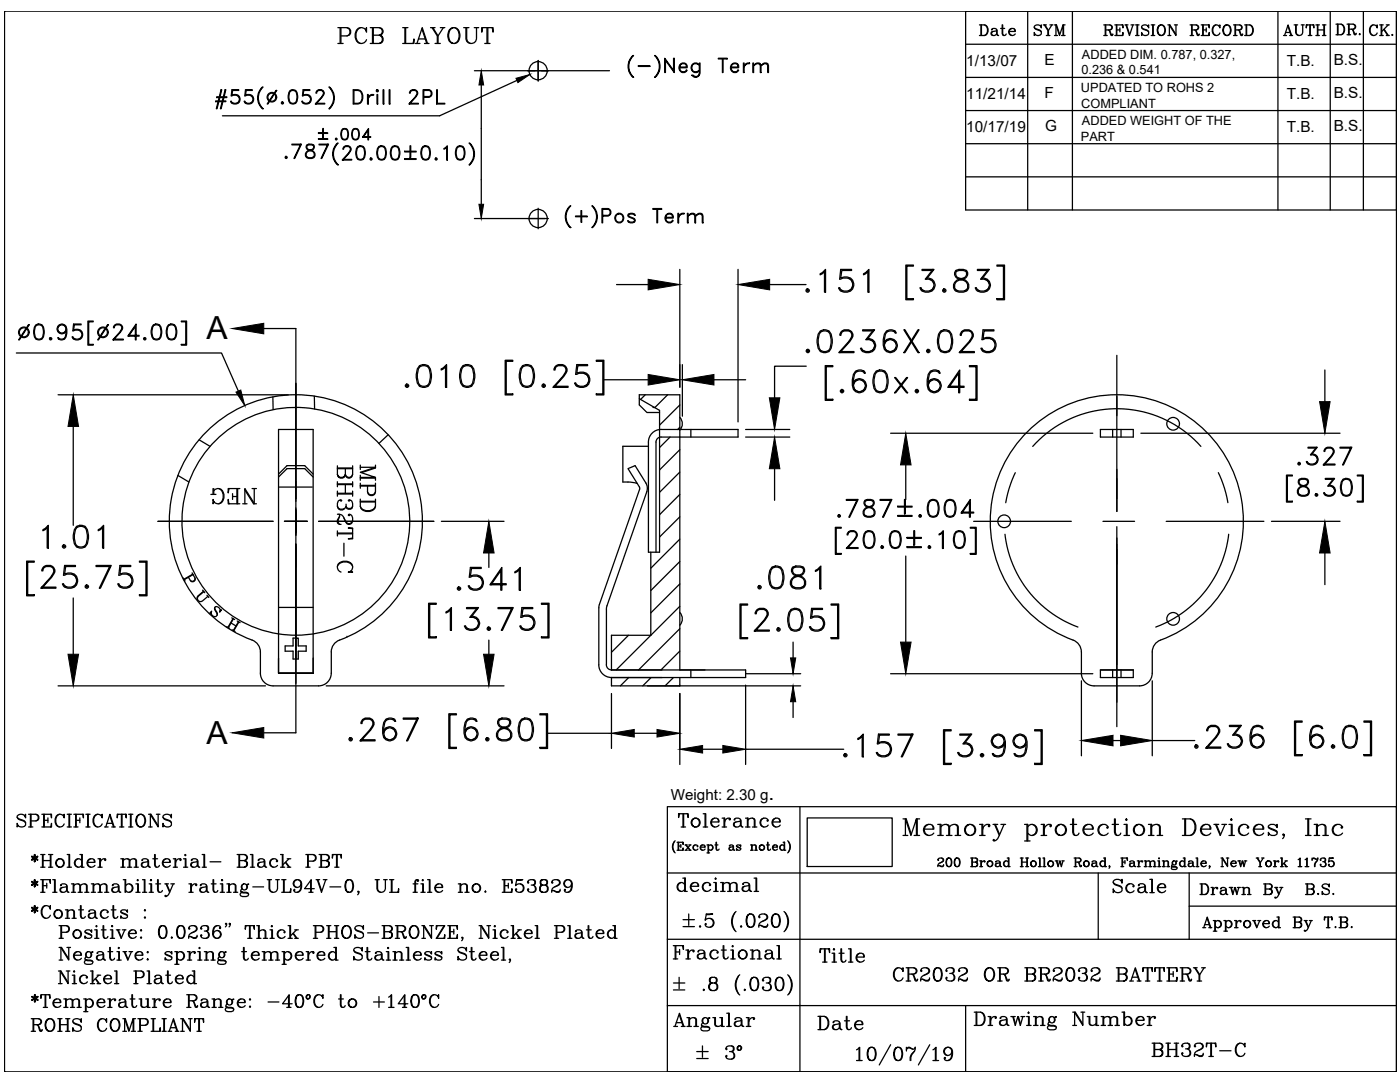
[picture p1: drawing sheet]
<svg xmlns="http://www.w3.org/2000/svg" width="279mm" height="216mm" viewBox="0 0 279 216" stroke-linecap="round" stroke-linejoin="round" font-family="sans-serif">
<defs><g id="words">
<text font-size="7.9" x="179.2" y="169">Memory protection Devices, Inc</text>
<g font-size="7.1">
<text x="133.7" y="207.1">Angular</text>
<text x="193.7" y="206.7">Drawing Number</text>
</g>
<g font-size="6.6">
<text x="66.7" y="9.9">PCB LAYOUT</text>
<text x="76.2" y="103.4" transform="rotate(-90 76.2 103.4)">MPD</text>
<text x="71.6" y="115.4" transform="rotate(-90 71.6 115.4)">BH32T-C</text>
</g>
<g font-size="6.4">
<text x="41.2" y="67.7">A</text>
<text x="41.2" y="148.4">A</text>
</g>
<g font-size="6.2">
<text x="56.1" y="32.8">.787</text>
<text x="41.3" y="101.6">NEG</text>
<text x="134.4" y="179.2">decimal</text>
<text x="238.5" y="180.3">Drawn By B.S.</text>
<text x="133.3" y="192.6">Fractional</text>
<text x="162.3" y="206.7">Date</text>
</g>
<g font-size="5.7">
<text x="66" y="29.3">.004</text>
<text x="38.5" y="121.4">U</text>
<text x="2.5" y="166.2">SPECIFICATIONS</text>
<text x="134.4" y="166.2">Tolerance</text>
<text x="5.3" y="174.3">*Holder material- Black PBT</text>
<text x="221.2" y="179.2">Scale</text>
<text x="5.3" y="184.5">*Contacts :</text>
<text x="10.9" y="197.6">Nickel Plated</text>
<text x="177.4" y="196.8">CR2032 OR BR2032 BATTERY</text>
<text x="5.3" y="207.1">ROHS COMPLIANT</text>
<text x="229" y="212">BH32T-C</text>
</g>
<g font-size="5.3">
<text x="194.7" y="8.5">Date</text>
<text x="205.7" y="8.5">SYM</text>
<text x="219.4" y="8.5">REVISION RECORD</text>
<text x="255.4" y="8.5">AUTH</text>
<text x="265.6" y="8.1">DR.</text>
<text x="272.3" y="8.5">CK.</text>
</g>
<g font-size="4.9">
<text x="35.6" y="117.5">P</text>
<text x="40.9" y="124.2">S</text>
</g>
<text font-size="4.2" x="153.4" y="159.6">.</text>
<g font-size="3.1">
<text x="192.8" y="13.1">1/13/07</text>
<text x="208.5" y="13">E</text>
<text x="256.8" y="13.1">T.B.</text>
<text x="266.2" y="12.9">B.S.</text>
<text x="192.8" y="19.7">11/21/14</text>
<text x="208.5" y="19.6">F</text>
<text x="256.8" y="19.7">T.B.</text>
<text x="266.2" y="19.5">B.S.</text>
<text x="192.8" y="26.3">10/17/19</text>
<text x="208.6" y="26.2">G</text>
<text x="256.8" y="26.3">T.B.</text>
<text x="266.2" y="26.1">B.S.</text>
</g>
<text font-size="3" x="133.9" y="159.6">Weight: 2.30 g</text>
<g font-size="2.5">
<text x="215.9" y="11.8">ADDED DIM. 0.787, 0.327,</text>
<text x="215.8" y="14.8">0.236 &amp; 0.541</text>
<text x="215.7" y="18.4">UPDATED TO ROHS 2</text>
<text x="215.8" y="21.5">COMPLIANT</text>
<text x="215.7" y="28">PART</text>
<text x="215.9" y="25">ADDED WEIGHT OF THE</text>
</g>
</g></defs>
<!-- layer: 0 -->
<g fill="none" stroke="#000" stroke-width=".25">
<path d="M.9 2.2h277.8v211.7h-277.8zM43.2 19.3h2.1v.2h-2.1zM44.1 17.9h.2l-1 3.8h-.1zM44.9 17.9h.2l-1 3.8h-.1zM47.2 19a.88 .88 0 0 1 .6 .8 .88 .88 0 0 1-.6 .8M47.8 19.5a1.15 1.15 0 0 0-1.7-.4l.2-1.2h1.3v.1h-1.2l-.1 1a1 1 0 0 1 1.4 .2 1 1 0 0 1-.3 1.4 1 1 0 0 1-1.4-.4h.1a.91 .91 0 0 0 .9 .5 .91 .91 0 0 0 .8-.6M49.9 19a.88 .88 0 0 1 .6 .8 .88 .88 0 0 1-.6 .8M50.5 19.5a1.14 1.14 0 0 0-1.6-.4l.1-1.2h1.3v.1h-1.2l-.1 1a1 1 0 0 1 1.5 .2 1 1 0 0 1-.4 1.4 1 1 0 0 1-1.4-.4h.2a.9 .9 0 0 0 .8 .4 .9 .9 0 0 0 .8-.5M52.1 17.6l.4-.2a2.93 2.93 0 0 0 0 4.3 2.73 2.73 0 0 1-.4-4.1zM55.1 18h.1l-1.7 2.7h-.2zM57.9 18a.92 .92 0 0 1 1.4 .5 2.37 2.37 0 0 1-.3 2.1 .94 .94 0 0 1-1.3-.4 2.34 2.34 0 0 1 .2-2.2zM57.9 18.2l.4-.2 .7 .2"/>
<path d="M58.1 18a2.21 2.21 0 0 0 0 2.6M58.9 18a2.21 2.21 0 0 1 0 2.6M61.4 19a.88 .88 0 0 1 .6 .8 .88 .88 0 0 1-.6 .8M62 19.5a1.14 1.14 0 0 0-1.6-.4l.1-1.2h1.3v.1h-1.2l-.1 1a1.01 1.01 0 0 1 1.5 .2 1.01 1.01 0 0 1-.4 1.4 1.01 1.01 0 0 1-1.4-.4h.2a.9 .9 0 0 0 .8 .4 .9 .9 0 0 0 .8-.5M65.6 17.4a2.69 2.69 0 0 1 0 4.3 2.91 2.91 0 0 0 0-4.3zM70.5 17.9h1a1.52 1.52 0 0 1 .9 1.4 1.52 1.52 0 0 1-.9 1.4h-1zM70.6 18a1.39 1.39 0 0 1 1.6 .8 1.39 1.39 0 0 1-.3 1.7l-1.3 .1zM73.3 18.9h.2v1.8h-.2zM73.6 19.3l.6-.4h.4v.1a.96 .96 0 0 0-1.1 .7zM75.1 18l.3-.1 .1 .3-.3 .1zM75.2 18l.2 .2zM75.2 18.9h.2v1.8h-.2z"/>
<path d="M76.5 17.9h.1v2.8h-.1zM77.7 17.9h.1v2.8h-.1zM84.6 19.3h1.1l.2-.2 .2-.2-.2-.7-.2-.2h-1.1v2.7h-.2v-2.8h1.3a.77 .77 0 0 1 .5 .8 .77 .77 0 0 1-.5 .7h-1.1M87.1 17.9h.2v2.7h1.5v.1h-1.7zM94.7 14.1h26.9M96 17v8.6M103.2 16l-15.5 7.1h-43.3M107.4 12.1v4.1M126.3 11.1h.1a2.91 2.91 0 0 0 0 4.3 2.79 2.79 0 0 1-.1-4.3zM127.4 13.1h2.3v.2h-2.3zM130.6 11.1a2.69 2.69 0 0 1 0 4.3 2.91 2.91 0 0 0 0-4.3zM132.7 11.6l1.7 2.5v-2.5h.2v2.9l-1.8-2.5v2.5h-.1z"/>
<path d="M135.6 13.4h1.4v-.3a.8 .8 0 0 0-1.3 0 .8 .8 0 0 0 .5 1.2h.4l.4-.4 .1 .2a.91 .91 0 0 1-1.3 .1 .91 .91 0 0 1-.1-1.3 .91 .91 0 0 1 1.3-.1l.1 .7h-1.5M138.1 13a.87 .87 0 0 1 1.5 0l-.6-.3a.83 .83 0 0 0-.9 .8 .83 .83 0 0 0 .9 .8l.6-.2a.92 .92 0 0 1-1.3 .2 .92 .92 0 0 1-.2-1.3zM139.6 12.6h.1v2a.88 .88 0 0 1-.7 .8 .88 .88 0 0 1-.9-.4h.2a.66 .66 0 0 0 1.1 0l.2-.4zM143.4 11.6h1.7v.2h-1.7zM144.2 11.8v2.7h.1v-2.7M145.9 13.4h1.4v-.3a.78 .78 0 0 0-1.2-.2 .78 .78 0 0 0 0 1.2 .71 .71 0 0 0 1.2-.2l.1 .2a.9 .9 0 0 1-1.3 .1 .9 .9 0 0 1-.1-1.3 .9 .9 0 0 1 1.3-.1l.1 .7h-1.5M148.4 12.6h.1v1.9h-.1zM148.6 13l.6-.4h.4v.1a.96 .96 0 0 0-1.1 .7zM150.3 12.6h.1v1.9h-.1zM150.8 12.7l.3-.1 .6 .1 .2 .4v1.4h-.2v-1.4a.57 .57 0 0 0-.9-.3l-.4 .3zM151.9 13.1l.7-.5 .6 .1 .2 .4v1.4h-.2v-1.4a.57 .57 0 0 0-.9-.3zM192.7 2.2h86v39.7h-86z"/>
<path d="M192.7 8.8h86M192.7 15.4h86M205.1 2.2v39.7M214 2.2v39.7M255 2.2v39.7M265.5 2.2v39.7M272.1 2.2v39.7M43 20.1h2.1v.2h-2.1zM46.1 20.3l.5 .3M48.9 20.3l.4 .3M56.3 20.3l.3 .2-.2 .2-.2-.1zM56.3 20.5l.1 .1z"/>
<path d="M57.9 20.5l.4 .1 .7-.1M60.4 20.3l.4 .3M63.1 20.6h1.7v.1h-1.9l1.2-1.3a.88 .88 0 0 0 .3-1.2l-.8-.2-.5 .6 .2-.6 .8-.1a.7 .7 0 0 1 .5 1.1l-1.5 1.7M68.4 31.8h1.8v.1h-1.9l1.2-1.3a.88 .88 0 0 0 .3-1.2l-.8-.2-.6 .6 .3-.6 .8-.1a.7 .7 0 0 1 .4 1.1l-1.5 1.7M71.4 29.2a.92 .92 0 0 1 1.4 .4 2.37 2.37 0 0 1-.3 2.2 .94 .94 0 0 1-1.4-.4 2.34 2.34 0 0 1 .3-2.2zM71.4 31.7l.4 .1 .7-.1M71.5 29.2a2.21 2.21 0 0 0 0 2.6M72.4 29.2a2.21 2.21 0 0 1 0 2.6M74 31.5l.3 .2-.2 .2-.2-.1zM74 31.7l.1 .1zM75.6 29.2a.92 .92 0 0 1 1.4 .4 2.41 2.41 0 0 1-.3 2.2 .94 .94 0 0 1-1.4-.4 2.3 2.3 0 0 1 .3-2.2zM75.6 31.7l.4 .1 .7-.1"/>
<path d="M75.7 29.2a2.17 2.17 0 0 0 0 2.6M76.6 29.2a2.17 2.17 0 0 1 0 2.6M78.3 29.2a.92 .92 0 0 1 1.4 .4 2.37 2.37 0 0 1-.3 2.2 .94 .94 0 0 1-1.4-.4 2.34 2.34 0 0 1 .3-2.2zM78.3 31.7l.4 .1 .7-.1M78.3 29.4l.4-.2 .7 .2M78.4 29.2a2.21 2.21 0 0 0 0 2.6M79.3 29.2a2.21 2.21 0 0 1 0 2.6M80.8 31.7h2.3v.1h-2.3zM80.8 30.2h2.3v.1h-2.3zM81.7 20.6h1.8v.1h-1.9l1.2-1.3a.88 .88 0 0 0 .3-1.2l-.8-.2-.6 .6 .3-.6 .8-.1a.7 .7 0 0 1 .4 1.1l-1.5 1.7M81.8 29.1h.2v2.3h-.2zM84.4 29.2a.92 .92 0 0 1 1.4 .4 2.41 2.41 0 0 1-.3 2.2 .94 .94 0 0 1-1.4-.4 2.3 2.3 0 0 1 .3-2.2z"/>
<path d="M84.4 31.7l.4 .1 .7-.1M84.4 29.4l.4-.2 .7 .2M84.5 29.2a2.21 2.21 0 0 0 0 2.6M85.3 29.2a2.17 2.17 0 0 1 0 2.6M86.8 31.7l.3-.2 .1 .3-.2 .1zM87 31.7l.1 .1zM88.6 29.6l.7-.5v2.8h-.2v-2.5l-.5 .4zM91.3 29.2a.92 .92 0 0 1 1.4 .4 2.41 2.41 0 0 1-.3 2.2 .94 .94 0 0 1-1.4-.4 2.3 2.3 0 0 1 .3-2.2zM91.3 31.7l.4 .1 .7-.1M91.3 29.4l.4-.2 .7 .2M91.4 29.2a2.21 2.21 0 0 0 0 2.6M92.2 29.2a2.17 2.17 0 0 1 0 2.6"/>
<path d="M93.6 28.6a2.69 2.69 0 0 1 0 4.3 2.93 2.93 0 0 0 0-4.3zM96 35.8v5M192.7 22.1h86M192.7 28.7h86M192.7 35.3h86M94.7 43.6h14.1M113.8 41.1h.1a2.93 2.93 0 0 0 0 4.3 2.78 2.78 0 0 1-.1-4.3zM114.9 43.1h2.3v.1h-2.3zM115.9 42h.2v2.3h-.2zM118.1 41.1a2.69 2.69 0 0 1 0 4.3 2.93 2.93 0 0 0 0-4.3zM120.3 43h1.1l.2-.2 .2-.2-.2-.7-.2-.1h-1.1v2.7h-.2v-2.9h1.3a.77 .77 0 0 1 .5 .8 .77 .77 0 0 1-.5 .7h-1.1M123 56.8h6.4"/>
<path d="M125.4 44.2l.4 .1 .8-.1M125.4 43.1a1.63 1.63 0 0 1 1.4 1 .85 .85 0 0 1-1.5 0l.3 .2M125.4 42.8l.4-.1 .8 .1M125.6 42.7l-.2 .3 .2 .2M126.5 42.7l.3 .3a.87 .87 0 0 0-1.5 0l.1 .2 1.2 .6M126.5 43.6l.1 .3-.1 .4M130.3 41.6h1.7v.2h-1.7zM131.1 41.8v2.7h.1v-2.7M132.9 43.4h1.3v-.3a.8 .8 0 0 0-1.3 0 .8 .8 0 0 0 .5 1.2h.4l.4-.4 .1 .2a.91 .91 0 0 1-1.2 .1 .91 .91 0 0 1-.2-1.3 .91 .91 0 0 1 1.3-.1l.1 .7h-1.4M135.3 42.6h.1v1.9h-.1zM135.6 43l.5-.4h.4v.1a.94 .94 0 0 0-1.1 .7zM135.7 53.8v23.5"/>
<path d="M137.2 42.6h.1v1.9h-.1zM137.3 43.1l.7-.5 .7 .1 .1 .4v1.4h-.1v-1.4a.59 .59 0 0 0-1-.3zM138.8 43.1l.7-.5 .7 .1 .1 .4v1.4h-.1v-1.4a.58 .58 0 0 0-1-.3zM147.3 53.8v30.4M153.6 56.8h7.3M160.9 57.9l.4-.2 .2 .4-.4 .2zM161.1 57.9h.2v.2h-.2zM163.7 54.6l1.1-.8v4.5h-.3v-4.1l-.8 .6zM167.6 57.7l.6 .4M169.3 55.5a1.41 1.41 0 0 1 .9 1.3 1.41 1.41 0 0 1-.9 1.3M170.2 56.3a1.65 1.65 0 0 0-2.4-.6h-.2l.2-1.9h2.2v.2h-2l-.2 1.5a1.63 1.63 0 0 1 2.3 .3 1.63 1.63 0 0 1-.4 2.3 1.66 1.66 0 0 1-2.3-.7h.2l.2 .5a1.65 1.65 0 0 0 2.4-.7M172.3 54.6l1.1-.8v4.5h-.2v-4.1l-.9 .6z"/>
<path d="M180.8 52.9h1.5v.2h-1.3v6.5h1.3v.2h-1.5zM183.8 57.7l.6 .4M184.9 55.5a1.46 1.46 0 0 1 1.7 1.5 1.46 1.46 0 0 1-1.9 1.3l-.7-.2-.4-.7h.2l.2 .5a1.65 1.65 0 0 0 2.4-.7M185.5 55.7a1.3 1.3 0 0 1 .7 2l-.7 .4M186.2 54h-2.2v-.2h2.4l-1.5 1.9M186.2 53.8l-1.5 1.9h.6l.7 .2 .4 .7M188.1 57.9l.5-.2 .2 .4-.4 .2-.3-.2zM188.4 57.9h.2v.2h-.2zM190.5 57.7l.7 .4M190.7 54a1.08 1.08 0 0 0 .7 1.7 1.67 1.67 0 0 1 1.7 1.1v.6l-.2 .5-.7 .2h-.8l-.7-.2a1.23 1.23 0 0 1 .7-2 1.67 1.67 0 0 0 1.7-1.1v-.4l-.2-.4-.7-.2h-.8zM190.7 54.2l.7-.2h.8l.7 .2M190.9 54a.92 .92 0 0 0 .5 1.5 1.84 1.84 0 0 1 1.9 1.9l-.2 .5a2 2 0 0 1-2.6 0 1.4 1.4 0 0 1 .9-2.2l.8-.2a.92 .92 0 0 0 .5-1.5"/>
<path d="M193.1 57.7l-.6 .4M194.8 57.7l.7 .4M195.9 55.5a1.46 1.46 0 0 1 1.8 1.5 1.46 1.46 0 0 1-2 1.3l-.6-.2-.5-.7h.2l.3 .5a1.65 1.65 0 0 0 2.3-.7M196.6 55.7l.6 .4 .2 .7-.2 .9-.6 .4M197.2 54h-2.1v-.2h2.3l-1.5 1.9M197.2 53.8l-1.5 1.9h.7l.6 .2 .4 .7M199 52.9h1.5v6.9h-1.5v-.2h1.3v-6.5h-1.3zM3.3 70.4h40.9l3.4 7.6M52.6 65.6h6.4v80.6h-6.4M54.5 79.2v2.5M62.7 79.1l.1 2.5M80.9 76.9l.4-.3 .3 .3v.2l-.5 .2-.2-.2z"/>
<path d="M81.1 76.9h.2v.2h-.2zM83.7 73a1.49 1.49 0 0 1 2.2 .6 3.8 3.8 0 0 1-.4 3.5 1.48 1.48 0 0 1-2.2-.7 3.8 3.8 0 0 1 .4-3.4zM83.7 76.9l.7 .2 1.1-.2M83.7 73.2l.7-.2 1.1 .2M83.9 73a3.5 3.5 0 0 0 0 4.1M85.2 73a3.5 3.5 0 0 1 0 4.1M88 73.6l.5-.2 .6-.6v4.5h-.2v-4.1l-.9 .6zM92.4 73a1.49 1.49 0 0 1 2.1 .6 3.8 3.8 0 0 1-.4 3.5 1.49 1.49 0 0 1-2.2-.7 3.8 3.8 0 0 1 .5-3.4zM92.4 76.9l.6 .2 1.1-.2M92.4 73.2l.6-.2 1.1 .2M92.6 73a3.5 3.5 0 0 0 0 4.1M93.9 73a3.5 3.5 0 0 1 0 4.1"/>
<path d="M100.8 71.9h1.5v.2h-1.3v6.5h1.3v.2h-1.5zM104.3 73a1.49 1.49 0 0 1 2.2 .6 3.8 3.8 0 0 1-.5 3.5 1.49 1.49 0 0 1-2.2-.7 3.8 3.8 0 0 1 .5-3.4zM104.3 76.9l.6 .2 1.1-.2M104.3 73.2l.6-.2 1.1 .2M104.5 73a3.5 3.5 0 0 0 0 4.1M105.8 73a3.5 3.5 0 0 1 0 4.1M108.2 76.9l.4-.3 .2 .3v.2l-.4 .2-.2-.2zM108.4 76.9h.2v.2h-.2zM110.6 77.1h2.8v.2h-3.1l2-2.2a1.43 1.43 0 0 0 .4-1.9l-.4-.2h-.9l-.4 .2-.2 .6h-.2a1.12 1.12 0 0 1 .8-1h.9a1.1 1.1 0 0 1 .6 1.7l-2.3 2.8M114.9 76.6l.6 .5M116.6 74.5a1.4 1.4 0 0 1 .9 1.3 1.4 1.4 0 0 1-.9 1.3M117.5 75.3a1.65 1.65 0 0 0-2.4-.6h-.2l.2-1.9h2.2v.2h-2l-.2 1.5a1.63 1.63 0 0 1 2.3 .3 1.63 1.63 0 0 1-.3 2.3 1.66 1.66 0 0 1-2.4-.7h.2l.2 .5a1.65 1.65 0 0 0 2.4-.7"/>
<path d="M119 71.9h1.5v6.9h-1.5v-.2h1.3v-6.5h-1.3zM120.5 75.8h8.9M127.6 79.6l4 2.3v28.3h-2.2v-22a2.52 2.52 0 0 1 2.5-2.5M128.8 78.8l-1 .9M133.2 78.8l-2.5 2.5M136.2 72.8v10.3M142.5 75.8h6.3M160.9 73.1h-6.3v6.3M160.9 69.9l.4-.2 .2 .4-.4 .3zM161.1 69.9h.2v.2h-.2zM163.7 66a1.46 1.46 0 0 1 2.2 .7 3.8 3.8 0 0 1-.4 3.4 1.48 1.48 0 0 1-2.2-.6 3.8 3.8 0 0 1 .4-3.5zM163.7 69.9l.7 .2 1.1-.2"/>
<path d="M163.7 66.2l.7-.2 1.1 .2M163.9 66a3.5 3.5 0 0 0 0 4.1M164.7 73h1.5v.2h-1.3v6.5h1.3v.2h-1.5zM165.2 66a3.5 3.5 0 0 1 0 4.1M167.6 70.1h2.8v.3h-3l1.9-2.2a1.42 1.42 0 0 0 .5-2l-.5-.2h-.8l-.5 .2-.2 .7h-.2a1.15 1.15 0 0 1 .9-1.1h.8a1.12 1.12 0 0 1 .7 1.7l-2.4 2.9M167.7 77.9l.5-.2 .2 .5-.5 .2zM167.9 77.9h.3v.3h-.3zM170.3 77.3a1.3 1.3 0 0 0 2 .6l.4-.6M170.3 76.6l.5-.6 .6-.2 .9 .2 .4 .6M170.8 74.3l.6-.3 1.1 .3M171 74a4.1 4.1 0 0 0-.5 3.7l.7 .5M171.2 75.8l-.7 .4-.2 .7"/>
<path d="M171.8 75.8l.7 .4 .2 .7-.2 .8-.7 .5M171.9 69.7l.7 .4M172.3 74l.2 .5h.2a1.33 1.33 0 0 0-1.9-.5 4 4 0 0 0-.5 3.7 1.41 1.41 0 0 0 2.1 .3 1.41 1.41 0 0 0 0-2.1 1.41 1.41 0 0 0-2.1 .3M173 67.5a1.46 1.46 0 0 1 1.8 1.6 1.46 1.46 0 0 1-2 1.3l-.6-.3-.5-.6h.2l.3 .4a1.65 1.65 0 0 0 2.3-.6M173.7 67.8l.6 .4 .2 .6-.2 .9-.6 .4M174.3 66h-2.1v-.2h2.3l-1.5 2M174.3 65.8l-1.5 2h.7l.6 .2 .4 .6M174.9 74a1.47 1.47 0 0 1 2.1 .7 3.8 3.8 0 0 1-.4 3.5 1.47 1.47 0 0 1-2.2-.7 3.8 3.8 0 0 1 .5-3.5zM174.9 77.9l.6 .3 1.1-.3M174.9 74.3l.6-.3 1.1 .3M175.1 74a3.5 3.5 0 0 0 0 4.2M176.4 74a3.5 3.5 0 0 1 0 4.2"/>
<path d="M176.5 69.3l.4 .6 .7 .2 .8-.2 .5-.6M176.5 68.6a1.3 1.3 0 0 1 1.9-.6l.5 .6M176.9 66.2l.7-.2 1.1 .2M177.1 66a4.1 4.1 0 0 0-.4 3.7l.6 .4M177.3 67.8l-.6 .4-.2 .6M178 67.8l.7 .4 .2 .6-.2 .9-.7 .4M178.4 66l.3 .5h.2a1.33 1.33 0 0 0-2-.5 4.1 4.1 0 0 0-.4 3.7 1.41 1.41 0 0 0 2.1 .3 1.41 1.41 0 0 0 0-2.1 1.41 1.41 0 0 0-2.1 .3M178.5 75.3h.3l2.3 3.1h-.2zM180.4 65.8h.2l2.8 4.6h-.2zM180.9 75.3h.2l-2.3 3.1h-.3zM182.9 77.7h.2l.2 .2-.2 .5h-.2l-.2-.2zM182.9 77.9h.2v.3h-.2z"/>
<path d="M183.2 65.8h.2l-2.8 4.6h-.2zM184.9 69.9l.5-.2 .2 .2v.2l-.5 .3-.2-.3zM185.1 69.9h.3v.2h-.3zM185.3 77.3a1.3 1.3 0 0 0 1.9 .6l.4-.6M185.3 76.6l.4-.6 .6-.2 .9 .2 .4 .6M185.7 74.3l.6-.3 1.1 .3M185.9 74a4.1 4.1 0 0 0-.4 3.7l.6 .5M186.1 75.8l-.6 .4-.2 .7M186.8 75.8l.6 .4 .2 .7-.2 .8-.6 .5M187.2 74l.2 .5h.2l-.2-.5a1.47 1.47 0 0 0-2.1 .7l-.3 1.1v1.1l.3 .8a1.41 1.41 0 0 0 2.1 .3 1.41 1.41 0 0 0 0-2.1 1.41 1.41 0 0 0-2.1 .3M187.7 66a1.47 1.47 0 0 1 2.2 .7 3.8 3.8 0 0 1-.4 3.4 1.49 1.49 0 0 1-2.2-.6 3.8 3.8 0 0 1 .4-3.5zM187.7 69.9l.7 .2 1.1-.2"/>
<path d="M187.7 66.2l.7-.2 1.1 .2M188 66a3.5 3.5 0 0 0 0 4.1M189.3 66a3.5 3.5 0 0 1 0 4.1M189.4 77.1h3v.2h-3.3l2.4-3.5v4.6h-.2v-3.9l-1.9 2.8M191.6 70.1h2.9v.3h-3.1l2-2.2a1.42 1.42 0 0 0 .4-2l-.4-.2h-.9l-.4 .2-.2 .7h-.3a1.15 1.15 0 0 1 .9-1.1h.9a1.12 1.12 0 0 1 .6 1.7l-2.4 2.9M193.5 73h1.5v6.9h-1.5v-.2h1.3v-6.5h-1.3zM196 69.7l.6 .4M197.7 67.5a1.4 1.4 0 0 1 .9 1.3 1.4 1.4 0 0 1-.9 1.3M198.6 68.4a1.65 1.65 0 0 0-2.4-.6h-.2l.2-2h2.2v.2h-2l-.2 1.5a1.63 1.63 0 0 1 2.3 .4 1.63 1.63 0 0 1-.4 2.2 1.66 1.66 0 0 1-2.3-.6h.2l.2 .4a1.65 1.65 0 0 0 2.4-.6M222.9 70.9v31.2M264.4 73.8v6.3M35.5 94.9l2.2 1.3"/>
<path d="M39.7 87.8l2.2 1.3M55.6 85.7h6.9v48.6h-6.9zM57.3 93.5l-1.7 1.7M57.3 92.9l-1.7 1.7M60.8 93.5l1.7 1.7M60.8 92.9l1.7 1.7M77.5 86.8l-1.9 1.7M129.4 89.1h-5.1v7.1h1.8l1.1 .3M130.3 81.3h.3M131.6 82.3h-2.5l-1.5-1.5v-2h8.1v54.9M131.9 85.7h15.4v1.5h-15.4a1.01 1.01 0 0 0-1 1v22M133.7 87.2l-2.1 2.1"/>
<path d="M135.7 80.8l-4.1 4M135.7 85.3l-.5 .4M135.7 89.7l-4.1 4.1M135.7 94.2l-4.1 4M135.7 98.7l-4.1 4M135.7 83.3a1.84 1.84 0 0 1 0 2.5M137.9 85.7v1.5M148.8 87.2h8.8M148.8 85.7h8.8M154.6 93.5v6.3M171.1 99.7l-1.7 3.5h.2l1.7-3.5h-2.4v.1h2.2M172.6 99.8a.84 .84 0 0 0 .5 1.4 1.3 1.3 0 0 1 1.4 .8v.5a1.21 1.21 0 0 1-2.1 0 .97 .97 0 0 1 .7-1.2 1.31 1.31 0 0 0 1.4-.8l-.2-.7-.5-.1z"/>
<path d="M172.8 99.8a.72 .72 0 0 0 .3 1.2 1.28 1.28 0 0 1 1.3 .5 1.28 1.28 0 0 1 .1 1.4 1.39 1.39 0 0 1-2.2-.4 1.36 1.36 0 0 1 1.5-1.5 .71 .71 0 0 0 .3-1.2M177.7 86.4h40.4M177.8 99.7l-1.7 3.5h.2l1.7-3.5h-2.4v.1h2.2M180.5 99.7h.2v2.8h-.2zM180.8 92.8v6.9M185.6 99.8a1.15 1.15 0 0 1 1.7 .5 2.98 2.98 0 0 1-.4 2.7 1.15 1.15 0 0 1-1.7-.5 2.91 2.91 0 0 1 .4-2.7zM185.7 99.8a2.76 2.76 0 0 0 0 3.2M186.7 99.8a2.72 2.72 0 0 1 0 3.2M188.9 99.8a1.15 1.15 0 0 1 1.7 .5 2.9 2.9 0 0 1-.3 2.7 1.15 1.15 0 0 1-1.7-.5 2.91 2.91 0 0 1 .3-2.7zM189.1 99.8a2.72 2.72 0 0 0 0 3.2M190.1 99.8a2.72 2.72 0 0 1 0 3.2M202.6 94.3l-1.2 3.2-.7 2.8"/>
<path d="M206.1 89.1a22.5 22.5 0 0 1 33.6 0M219.6 85.7h6.6v1.5h-6.6zM222.1 85.7v1.5M223.7 85.7v1.5M227.7 86.4h39.7M243.1 94.3l1.3 3.2 .7 2.8M256.7 94.8h1.2v.2h-1v5h1v.2h-1.2zM259.1 98.5l.5 .3M259.2 92.3l.3 .1-.1 .4-.4-.2zM259.2 92.4h.2v.2h-.2zM259.3 95.6a.85 .85 0 0 0 .5 1.4 1.28 1.28 0 0 1 1.3 .8l-.1 .9-.6 .1-1.1-.1a.96 .96 0 0 1 .5-1.5 1.3 1.3 0 0 0 1.3-.9l-.1-.7-.6-.1zM259.3 95.8l.5-.2 1.2 .2"/>
<path d="M259.4 95.6a.72 .72 0 0 0 .4 1.2 1.28 1.28 0 0 1 1.2 .5 1.28 1.28 0 0 1 .1 1.4 1.39 1.39 0 0 1-2.2-.4 1.35 1.35 0 0 1 1.5-1.5 .72 .72 0 0 0 .4-1.2M260.9 92.3l.5 .3M261.1 98.5l-.5 .3M261.7 90.6a1.14 1.14 0 0 1 1.4 1.2 1.14 1.14 0 0 1-1.6 1l-.6-.4-.2-.3h.2a1.13 1.13 0 0 0 1 .5 1.13 1.13 0 0 0 1-.7M262.2 90.8l.5 .3 .2 .5-.2 .7-.5 .3M262.5 98.7l.3-.2 .2 .3-.4 .2zM262.6 98.7h.2v.1h-.2zM262.7 89.4h-1.7v-.2h1.9l-1.2 1.6M262.7 89.2l-1.2 1.6 1.1 .1 .3 .5M264.2 92.6h2.2v.2h-2.3l1.5-1.7a1.09 1.09 0 0 0 .3-1.5l-.3-.2h-.7l-.3 .2-.2 .5h-.2a.88 .88 0 0 1 .7-.9h.7a.86 .86 0 0 1 .5 1.4l-1.9 2.2M264.3 98.5l.5 .3M265.2 96.8a1.14 1.14 0 0 1 1.3 1.2 1.14 1.14 0 0 1-1.5 1l-.5-.2-.3-.5h.1a1.13 1.13 0 0 0 1.1 .6 1.13 1.13 0 0 0 .9-.7"/>
<path d="M265.7 97l.5 .3 .1 .5-.1 .7-.5 .3M266.2 95.6h-1.7v-.1h1.8l-1.1 1.5M266.2 95.5l-1.2 1.5 1 .2 .3 .5M268 95.6a1.15 1.15 0 0 1 1.7 .5 2.92 2.92 0 0 1-.3 2.7 1.15 1.15 0 0 1-1.7-.5 2.92 2.92 0 0 1 .3-2.7zM268 98.7l.5 .1 .9-.1M268 95.8l.5-.2 .9 .2M268.2 95.6a2.73 2.73 0 0 0 0 3.2M269.2 95.6a2.73 2.73 0 0 1 0 3.2M269.6 89.2l-1.7 3.6h.2l1.7-3.6h-2.4v.2h2.2M270.9 94.8h1.2v5.4h-1.2v-.2h1v-5h-1zM31.5 104h23M56.8 104h4.5"/>
<path d="M63.6 104h23M88.1 104h12.5M91.3 117.3l.4-.2 .2 .2v.3l-.4 .2-.2-.2zM91.5 117.3h.2v.3h-.2zM93.7 117.1l.6 .5M95.4 115a1.39 1.39 0 0 1 .9 1.3 1.39 1.39 0 0 1-.9 1.3M96.3 115.8a1.67 1.67 0 0 0-2.4-.6h-.2l.2-2h2.1v.2h-1.9l-.2 1.6a1.62 1.62 0 0 1 2.3 .3 1.62 1.62 0 0 1-.4 2.3 1.67 1.67 0 0 1-2.4-.7h.3l.2 .4a1.65 1.65 0 0 0 2.4-.6M97.6 110.3v2.9M98 116.5h3v.2h-3.2l2.4-3.5v4.6h-.3v-3.9l-1.9 2.8M102.8 114.1l1-.9v4.6h-.2v-4.1l-.8 .6zM129.9 110.2v16.6h-7.9v6.9M135.7 103.1l-4.1 4.1"/>
<path d="M135.7 107.6l-5.8 5.8M135.7 112l-5.8 5.8M135.7 116.5l-5.8 5.8M151.5 116.8l.4 .3-.2 .4-.4-.2zM151.5 117.1h.2v.2h-.2zM154.1 113.2a1.48 1.48 0 0 1 2.1 .6 3.8 3.8 0 0 1-.4 3.5 1.47 1.47 0 0 1-2.2-.7 3.8 3.8 0 0 1 .5-3.4zM154.1 117.1l.6 .2 1.1-.2M154.1 113.4l.6-.2 1.1 .2M154.3 113.2a3.5 3.5 0 0 0 0 4.1M155.6 113.2a3.5 3.5 0 0 1 0 4.1M158 116.8l.6 .5M158.2 113.2a1.09 1.09 0 0 0 .6 1.7 1.67 1.67 0 0 1 1.8 1.1v.6l-.2 .5-.7 .2h-.9l-.6-.2a1.24 1.24 0 0 1 .6-2 1.66 1.66 0 0 0 1.8-1.1v-.4l-.2-.4-.7-.3h-.9z"/>
<path d="M158.2 113.4l.6-.2h.9l.7 .2M158.4 113.2a.93 .93 0 0 0 .4 1.5 1.84 1.84 0 0 1 2 1.9l-.2 .5a1.79 1.79 0 0 1-2.9-.5 1.75 1.75 0 0 1 2-1.9 .92 .92 0 0 0 .4-1.5M160.6 116.8l-.7 .5M162.7 113.8l1.1-.9v4.6h-.2v-4.1l-.9 .6zM166.7 105.2h1.2v.2h-1v5h1v.2h-1.2zM167.2 102.9l.3-.2 .2 .3-.3 .2zM167.4 102.9h.1v.1h-.1zM169.1 109.3h2.2v.1h-2.4l1.5-1.6a1.12 1.12 0 0 0 .4-1.6l-.4-.1h-.7l-.3 .1-.2 .5h-.1a.88 .88 0 0 1 .6-.8h.7a.87 .87 0 0 1 .5 1.3l-1.8 2.2M172.4 102.7l.5 .3M172.6 100l.5-.2 1.2 .2M172.8 106.1a1.16 1.16 0 0 1 1.7 .5 3 3 0 0 1-.4 2.7 1.14 1.14 0 0 1-1.7-.5 2.93 2.93 0 0 1 .4-2.7zM172.8 109.1l.5 .2 .8-.2"/>
<path d="M172.8 106.2l.5-.1 .8 .1M172.9 106.1a2.76 2.76 0 0 0 0 3.2M174 106.1a2.72 2.72 0 0 1 0 3.2M174.5 102.7l-.5 .3M175.8 109.1l.3-.2 .2 .4-.3 .1zM176 109.1h.1v.2h-.1zM178 106.1a1.15 1.15 0 0 1 1.7 .5 2.91 2.91 0 0 1-.4 2.7 1.14 1.14 0 0 1-1.6-.5 2.9 2.9 0 0 1 .3-2.7zM178 109.1l.5 .2 .8-.2M178 106.2l.5-.1 .8 .1M178.2 106.1a2.72 2.72 0 0 0 0 3.2M179.2 102.9h2.8v.1h-2.8zM179.2 101h2.8v.2h-2.8z"/>
<path d="M179.2 106.1a2.72 2.72 0 0 1 0 3.2M180.8 110.9v17.2M181 109.1h2.9v.2h-2.9zM181 107.2h2.9v.2h-2.9zM182.4 105.9h.1v2.9h-.1zM183.4 102.9l.3-.2 .2 .3-.3 .2zM183.6 102.9h.1v.1h-.1zM185.2 109.1l.4-.2 .1 .4-.3 .1zM185.4 109.1h.2v.2h-.2zM185.6 102.9l.5 .1 .8-.1M185.6 100l.5-.2 .8 .2M187.4 106.6l.9-.7v3.5h-.2v-3.2l-.7 .5z"/>
<path d="M188.9 102.9l.5 .1 .9-.1M188.9 100l.5-.2 .9 .2M190.8 106.1a1.15 1.15 0 0 1 1.7 .5 2.91 2.91 0 0 1-.4 2.7 1.14 1.14 0 0 1-1.6-.5 2.9 2.9 0 0 1 .3-2.7zM190.8 109.1l.5 .2 .8-.2M190.8 106.2l.5-.1 .8 .1M191 106.1a2.72 2.72 0 0 0 0 3.2M192 102.2h2.3v.2h-2.5l1.8-2.7v3.5h-.1v-3l-1.5 2.2M192 106.1a2.72 2.72 0 0 1 0 3.2M193.6 105.2h1.2v5.4h-1.2v-.2h1.1v-5h-1.1zM194.3 104h19.5M200.6 106.6a22.4 22.4 0 0 0 14.5 18.5M220.1 104h6.3"/>
<path d="M222.9 105.1v39.9M232.7 104h19.5M245.2 106.6a22.4 22.4 0 0 1-14.5 18.5M253.7 104h13.7M264.4 110.3v6.4M46.3 125.7l.6 .3M47.3 123.9l.6 .4M47.6 124.1l-1 1.7M47.7 124.1l-1 1.8M50.3 127.7a2.52 2.52 0 0 1 1.7 2.4v4.2M50.3 127.7a25.3 25.3 0 0 1-11.3-39 25.3 25.3 0 0 1 40.6 .6 25.3 25.3 0 0 1-12.3 38.6 2.52 2.52 0 0 0-1.2 2.2v4.2M52 134.3a2.52 2.52 0 0 0 2.5 2.6h9.1a2.52 2.52 0 0 0 2.5-2.6"/>
<path d="M55.6 131.3v3h6.9M55.6 121.2h6.9M65.1 136.9h35.5M85.5 120.4h1.6v.2h-1.3v6.5h1.3v.2h-1.6zM89 122.1l.4-.2 .7-.7v4.6h-.2v-4.1l-.9 .6zM92.9 125.1l.6 .5M94 123a1.46 1.46 0 0 1 1.7 1.5 1.46 1.46 0 0 1-1.9 1.3l-.7-.2-.4-.7h.2l.2 .4a1.65 1.65 0 0 0 2.4-.6M94.6 123.2a1.3 1.3 0 0 1 .7 1.9l-.7 .5M95.3 121.4h-2.2v-.2h2.4l-1.5 2M95.3 121.2l-1.5 2h.6l.7 .2 .4 .7M97.2 125.3l.5-.2 .2 .5-.5 .2zM97.4 125.3h.3v.3h-.3z"/>
<path d="M97.6 127.7v2.8M102.2 121.2l-2.2 4.6h.3l2.1-4.6h-3v.2h2.8M103.9 125.1l.7 .5M105.7 123a1.41 1.41 0 0 1 .9 1.3 1.41 1.41 0 0 1-.9 1.3M106.5 123.8a1.65 1.65 0 0 0-2.3-.6h-.3l.3-2h2.1v.2h-1.9l-.2 1.6a1.63 1.63 0 0 1 2.3 .3 1.63 1.63 0 0 1-.4 2.3 1.66 1.66 0 0 1-2.4-.7h.2l.3 .4a1.65 1.65 0 0 0 2.3-.6M108.1 120.4h1.5v6.9h-1.5v-.2h1.3v-6.5h-1.3zM119.6 120.6l8.1-23-.1-.4-2.3-3.7 1.4-.6 2.4 3.8 .1 1.1-8.1 23.3-.1 11.6M119.6 120.6l-.1 .7v11.4a2.52 2.52 0 0 0 2.5 2.5M121 132.7a1.01 1.01 0 0 0 1 1M122 133.7h26.8v1.5h-26.8v1.7h37.8M122 138.4v10.9M125.4 126.8l-3.4 3.4"/>
<path d="M125.5 135.2l-1.7 1.7M129.9 135.2l-1.6 1.7M134.4 135.2l-1.7 1.7M135.7 135.2v1.7M135.7 138.4v14.1M135.7 121l-12.7 12.7M135.7 125.4l-8.3 8.3M135.7 129.9l-3.8 3.8M135.7 122.2a1.84 1.84 0 0 1 0 2.6M137.9 133.7v1.5M147.7 120.5h1.5v.2h-1.3v6.5h1.3v.2h-1.5zM148.8 136.7v15.8"/>
<path d="M148.8 134.4h11M150.7 125.7h2.8v.2h-3l2.4-2.8a.92 .92 0 0 0-.5-1.5h-.8l-.5 .2-.2 .7h-.2a1.15 1.15 0 0 1 .9-1.1h.8a1.11 1.11 0 0 1 .7 1.7l-2.4 2.8M155 125.5l.5-.2 .2 .2v.2l-.4 .2-.3-.2zM155.3 125.5h.2v.2h-.2zM157.9 121.6a1.49 1.49 0 0 1 2.1 .7 3.8 3.8 0 0 1-.4 3.4 1.49 1.49 0 0 1-2.2-.6 3.8 3.8 0 0 1 .5-3.5zM157.9 125.5l.6 .2 1.1-.2M157.9 121.8l.6-.2 1.1 .2M158.1 121.6a3.5 3.5 0 0 0 0 4.1M158.3 128.1v3.2M159.4 121.6a3.5 3.5 0 0 1 0 4.1M161.8 125.3l.6 .4M163.5 123.1a1.4 1.4 0 0 1 .9 1.3 1.4 1.4 0 0 1-.9 1.3"/>
<path d="M164.4 124a1.65 1.65 0 0 0-2.4-.7h-.2l.2-1.9h2.1v.2h-1.9l-.2 1.5a1.63 1.63 0 0 1 2.3 .3 1.63 1.63 0 0 1-.4 2.3 1.66 1.66 0 0 1-2.4-.6h.3l.2 .4a1.65 1.65 0 0 0 2.4-.6M165.9 120.5h1.5v6.9h-1.5v-.2h1.3v-6.5h-1.3zM177.7 134.4h40.4M215.8 134.3a2.52 2.52 0 0 0 2.5 2.6h9.1a2.52 2.52 0 0 0 2.5-2.6M215.8 130.1a2.52 2.52 0 0 0-1.6-2.4 25.3 25.3 0 0 1-11.3-39 25.3 25.3 0 0 1 40.6 .6 25.3 25.3 0 0 1-12.4 38.6 2.52 2.52 0 0 0-1.1 2.2v4.2M215.8 130.1v4.2M215.8 135.9v14.9M219.6 133.7h6.6v1.5h-6.6zM219.6 133.7h6.6M222.1 133.7v1.5M223.7 133.7v1.5M230 135.9v14.9"/>
<path d="M69.7 147.4l.4-.2 .2 .4-.4 .2zM69.9 147.4h.2v.2h-.2zM72 147.6h2.8v.2h-3l2-2.1a1.42 1.42 0 0 0 .4-2l-.4-.2h-.9l-.4 .2-.2 .7h-.3a1.15 1.15 0 0 1 .9-1.1h.9a1.12 1.12 0 0 1 .6 1.7l-2.4 2.8M76.6 146.8a1.3 1.3 0 0 0 1.9 .6l.5-.6M76.6 146.1l.4-.6 .7-.3 .8 .3 .5 .6M77 143.7l.7-.2 1.1 .2M77.2 143.5a4.1 4.1 0 0 0-.4 3.7l.7 .4M77.5 145.2l-.7 .5-.2 .6M78.1 145.2l.7 .5 .2 .6-.2 .9-.7 .4M78.5 143.5l.3 .4h.2l-.2-.4a1.47 1.47 0 0 0-2.2 .6l-.2 1.1v1.1l.2 .9a1.41 1.41 0 0 0 2.1 .3 1.41 1.41 0 0 0 0-2.1 1.41 1.41 0 0 0-2.1 .3M83.3 143.3l-2.2 4.5h.2l2.2-4.5h-3v.2h2.8M89.6 142.4h1.5v.2h-1.3v6.5h1.3v.2h-1.5z"/>
<path d="M92.8 146.8a1.3 1.3 0 0 0 2 .6l.4-.6M92.8 146.1l.5-.6 .6-.3 .9 .3 .4 .6M93.3 143.7l.6-.2 1.1 .2M93.5 143.5a4.1 4.1 0 0 0-.5 3.7l.7 .4M93.7 145.2l-.7 .5-.2 .6M94.3 145.2l.7 .5 .2 .6-.2 .9-.7 .4M94.8 143.5l.2 .4h.2l-.2-.4a1.47 1.47 0 0 0-2.2 .6l-.2 1.1v1.1l.2 .9a1.41 1.41 0 0 0 2.1 .3 1.41 1.41 0 0 0 0-2.1 1.41 1.41 0 0 0-2.1 .3M96.9 147.4l.5-.2 .2 .4-.2 .2h-.3zM97.1 147.4h.3v.2h-.3zM99.3 147.2l.7 .4M99.5 143.5a1.08 1.08 0 0 0 .7 1.7 1.66 1.66 0 0 1 1.7 1.1v.7l-.2 .4-.7 .2h-.8l-.7-.2a1.24 1.24 0 0 1 .7-1.9 1.67 1.67 0 0 0 1.7-1.1v-.5l-.2-.4-.7-.2h-.8zM99.5 143.7l.7-.2h.8l.7 .2"/>
<path d="M99.8 143.5a.91 .91 0 0 0 .4 1.5 1.85 1.85 0 0 1 1.9 2l-.2 .4a1.79 1.79 0 0 1-2.8-.4 1.76 1.76 0 0 1 1.9-2 .91 .91 0 0 0 .5-1.5M101.9 147.2l-.6 .4M104.1 143.5a1.46 1.46 0 0 1 2.1 .6 3.7 3.7 0 0 1-.4 3.5 1.46 1.46 0 0 1-2.2-.6 3.7 3.7 0 0 1 .5-3.5zM104.1 147.4l.6 .2 1.1-.2M104.1 143.7l.6-.2 1.1 .2M104.3 143.5a3.5 3.5 0 0 0 0 4.1M105.6 143.5a3.5 3.5 0 0 1 0 4.1M107.8 142.4h1.5v6.9h-1.5v-.2h1.3v-6.5h-1.3zM109.3 146.3h12.7M126.6 146.3h4.5M140.2 149.5h4.1M148.8 149.5h19.6"/>
<path d="M158.3 140v3.2M168.4 150.6l.4-.2 .2 .4-.4 .2-.2-.2zM168.6 150.6h.2v.2h-.2zM171.2 147.3l1.1-.8v4.5h-.2v-4.1l-.9 .7zM175.1 150.4l.7 .4M176.8 148.2a1.4 1.4 0 0 1 .9 1.3 1.4 1.4 0 0 1-.9 1.3M177.7 149.1a1.65 1.65 0 0 0-2.4-.7h-.2l.2-1.9h2.2v.2h-2l-.2 1.5a1.64 1.64 0 0 1 2.1 .1 1.64 1.64 0 0 1 .3 2.1 1.65 1.65 0 0 1-2.8-.2h.2l.2 .4a1.65 1.65 0 0 0 2.4-.7M182 146.5l-2.1 4.5h.2l2.1-4.5h-3v.2h2.8M188.3 145.6h1.5v.2h-1.3v6.5h1.3v.2h-1.5zM191.3 150.4l.7 .4M192.4 148.2a1.46 1.46 0 0 1 1.7 1.5 1.46 1.46 0 0 1-1.9 1.3l-.6-.2-.5-.6h.2l.3 .4a1.65 1.65 0 0 0 2.3-.7M193.1 148.4l.6 .5 .2 .6-.2 .9-.6 .4"/>
<path d="M193.7 146.7h-2.1v-.2h2.3l-1.5 1.9M193.7 146.5l-1.5 1.9h.6l.7 .2 .4 .7M195.7 150.6l.4-.2 .2 .2v.2l-.4 .2-.2-.2zM195.9 150.6h.2v.2h-.2zM198 148.2l.5 .7 .6 .2 .9-.2 .4-.7M198 147.6l.5-.7 .6-.2 .9 .2 .4 .7M198.3 150.6l.6 .2 1.1-.2M198.9 146.7l-.6 .4-.3 .7 .3 .8 .6 .5M199.6 146.7l.6 .4a4.1 4.1 0 0 1-.4 3.7M200.4 148.6a1.41 1.41 0 0 1-2.1 .3 1.41 1.41 0 0 1 0-2.1 1.41 1.41 0 0 1 2.1 .3 4.1 4.1 0 0 1-.4 3.7l-1.1 .2-.6-.2-.3-.4h.3l.2 .4M200.4 148l-.2 .6-.6 .5M202.4 148.2l.4 .7 .7 .2 .8-.2 .4-.7"/>
<path d="M202.4 147.6l.4-.7 .7-.2 .8 .2 .4 .7M202.6 150.6l.6 .2 1.1-.2M203.2 146.7l-.6 .4-.2 .7 .2 .8 .6 .5M203.9 146.7l.6 .4a4.1 4.1 0 0 1-.4 3.7M204.7 148.6a1.41 1.41 0 0 1-2.1 .3 1.41 1.41 0 0 1 0-2.1 1.41 1.41 0 0 1 2.1 .3 4.1 4.1 0 0 1-.4 3.7l-1.1 .2-.6-.2-.2-.4h.2l.2 .4M204.7 148l-.2 .6-.6 .5M206.5 145.6h1.5v6.9h-1.5v-.2h1.3v-6.5h-1.3zM222.1 147.8h1.5M230 147.8h8.4M238.4 148.9l.5-.3 .2 .5-.4 .2zM238.7 148.9h.2v.2h-.2zM240.8 149.1h2.8v.2h-3l2-2.2a1.42 1.42 0 0 0 .4-1.9l-.4-.2h-.9l-.4 .2-.3 .6h-.2a1.15 1.15 0 0 1 .9-1.1h.9a1.12 1.12 0 0 1 .6 1.8l-2.4 2.8"/>
<path d="M245.1 148.6l.7 .5M246.2 146.5a1.46 1.46 0 0 1 1.8 1.5 1.46 1.46 0 0 1-2 1.3l-.6-.2-.5-.7h.2l.3 .5a1.67 1.67 0 0 0 2.3-.7M246.9 146.7l.6 .4 .2 .7-.2 .8-.6 .5M247.5 145h-2.1v-.3h2.3l-1.5 2M247.5 144.7l-1.5 2h.7l.6 .2 .4 .7M249.7 148.2l.4 .7 .7 .2 .8-.2 .5-.7M249.7 147.6l.4-.7 .7-.2 .8 .2 .5 .7M250.1 145.2l.7-.2 1.1 .2M250.3 145a4.1 4.1 0 0 0-.4 3.6l.7 .5M250.6 146.7l-.7 .4-.2 .7M251.2 146.7l.7 .4 .2 .7-.2 .8-.7 .5M251.6 145l.3 .4h.2a1.33 1.33 0 0 0-2-.4 4 4 0 0 0-.4 3.6 1.41 1.41 0 0 0 2.1 .3 1.41 1.41 0 0 0 0-2.1 1.41 1.41 0 0 0-2.1 .3"/>
<path d="M258.4 143.9h1.5v.2h-1.3v6.5h1.3v.2h-1.5zM261.6 148.2l.4 .7 .7 .2 .8-.2 .5-.7M261.6 147.6l.4-.7 .7-.2 .8 .2 .5 .7M262 145.2l.7-.2 1.1 .2M262.2 145a4.1 4.1 0 0 0-.4 3.6l.7 .5M262.5 146.7l-.7 .4-.2 .7M263.1 146.7l.7 .4 .2 .7-.2 .8-.7 .5M263.5 145l.3 .4h.2a1.33 1.33 0 0 0-2-.4 4 4 0 0 0-.4 3.6 1.41 1.41 0 0 0 2.1 .3 1.41 1.41 0 0 0 0-2.1 1.41 1.41 0 0 0-2.1 .3M265.7 148.9l.4-.3 .3 .5-.5 .2zM265.9 148.9h.2v.2h-.2zM268.5 145a1.47 1.47 0 0 1 2.2 .6 3.8 3.8 0 0 1-.4 3.5 1.47 1.47 0 0 1-2.2-.7 3.8 3.8 0 0 1 .4-3.4zM268.5 148.9l.7 .2 1.1-.2"/>
<path d="M268.5 145.2l.7-.2 1.1 .2M268.7 145a3.5 3.5 0 0 0 0 4.1M270 145a3.5 3.5 0 0 1 0 4.1M272.2 143.9h1.5v6.9h-1.5v-.2h1.3v-6.5h-1.3zM6.3 175.9l1.2 .7M6.9 175.5l-.1 .1 .2 1.3-.1 .1v-1.5l.1 .1-.2 1.3 .1 .1M7.5 175.9l-1.2 .7M8.5 175.5v2.5M8.6 175.5v2.5M8.6 176.7h.7M9.3 176.2v1M10.5 175.5h.5v2.5"/>
<path d="M10.9 175.5v2.5M12.2 176.6l-.1 .1 .3-.3h.5l.4 .2 .1 1.1 .3 .3M12.4 177.1a.5 .5 0 0 0-.3 .5 .5 .5 0 0 0 .3 .4M13.3 176.6v1.1l.1 .2 .4 .1M13.3 176.9l-1.2 .3-.1 .5a.76 .76 0 0 0 1.3 0M14.3 176.4h.4v1.6M14.6 176.4v1.6M14.7 176.7a.79 .79 0 0 1 1.4 0v1.3M15.6 176.4l.3 .3v1.3M16.1 176.7a.79 .79 0 0 1 1.3 0v1.3M16.9 176.4l.4 .3v1.3M18.2 176.4h.5v1.6"/>
<path d="M18.6 176.4v1.6M18.7 176.7a.79 .79 0 0 1 1.3 0v1.3M19.6 176.4l.3 .3v1.3M20 176.7a.79 .79 0 0 1 1.4 0v1.3M20.9 176.4l.3 .3v1.3M22.6 176.6l-.2 .1 .4-.3 .7 .1 .3 .4v.8l.2 .3M22.8 177.1a.5 .5 0 0 0-.4 .5 .5 .5 0 0 0 .4 .4M23.6 176.6v1.1l.2 .2 .3 .1M23.6 176.9l-1.2 .3-.1 .5a.76 .76 0 0 0 1.3 0M25 175.5v2.5M25.1 176.7a.81 .81 0 0 1 1.2-.1 .81 .81 0 0 1 0 1.2 .81 .81 0 0 1-1.2-.1M25.1 175.5v2.5"/>
<path d="M25.8 176.4a.88 .88 0 0 1 .6 .8 .88 .88 0 0 1-.6 .8M27.1 176.4h.5v1.6M27.5 176.4v1.6M28.4 175.5h.5v2.5M28.8 175.5v2.5M29.8 176.4h.5v1.6M30.1 176.4v1.6M31.1 176.4h.9M31.4 175.5v2.1l.2 .3a.51 .51 0 0 0 .8-.2M31.6 175.5v2.1l.2 .4M32.9 176.4h.7M33.1 176.4l.8 1.6"/>
<path d="M33.3 176.4l.6 1.4M34.1 176.4h.7M34.6 176.4l-.7 1.6a1.01 1.01 0 0 1-.9 .9l-.1-.1 .1-.1 .1 .1M37.7 176.4h.5v1.6M37.7 178h.8M38.1 176.4v1.6M39.2 176.5l-.2 .1 .2 .1 .1-.2a.68 .68 0 0 0-.8-.1 .68 .68 0 0 0-.3 .7M40.1 176.6l-.1 .1 .3-.3 .8 .1 .2 .4v.8l.3 .3M40.3 177.1a.5 .5 0 0 0-.3 .5 .5 .5 0 0 0 .3 .4M41.2 176.6v1.1l.1 .2 .4 .1M41.2 176.9l-1.2 .3-.1 .5a.76 .76 0 0 0 1.3 0M42.2 176.4h.9"/>
<path d="M42.5 175.5l.1 2.4a.52 .52 0 0 0 .9-.2M42.6 175.5v2.1l.3 .4M44 176.4h.4v1.6M44 178h.8M44.3 176.4v1.6M45.3 176.4h.5v1.6M45.3 178h.8M45.6 176.4v1.6M45.8 176.7a.79 .79 0 0 1 1.3 0v1.3M46.6 176.4l.4 .3v1.3M46.6 178h.8M48.1 177.8l.4 .2 1 .2 .1 .2-.1 .4-.4 .1-1-.1-.2-.4 .2-.2 .3-.2"/>
<path d="M48.3 177.3a.47 .47 0 0 0-.1 .7l.9 .2 .5 .2M48.4 176.5l-.1 .2 .1 .7M49.1 176.5l.1 .2-.1 .7M49.4 176.5h.2v-.1l-.4 .2M50.5 177h2.1M53.7 175.5v1.8a.85 .85 0 0 0 .8 .8 .85 .85 0 0 0 .9-.8v-1.8M53.8 175.5v1.8l.1 .4 .5 .3M56.2 178h1.8v-.7l-.1 .7M56.6 175.5v2.5M56.7 175.5v2.5M59.2 175.5a.81 .81 0 0 0-.6 .8 .81 .81 0 0 0 .6 .8M59.5 175.5l.2 .1a1.61 1.61 0 0 1-.3 2.4"/>
<path d="M60.1 176.4a.79 .79 0 0 1-.9 .7 .79 .79 0 0 1-.7-1 .79 .79 0 0 1 1-.6l.3 .1a1.53 1.53 0 0 1-.4 2.4l-.6-.1-.2-.2 .2-.3 .1 .2-.1 .1M61.6 178h.9M62 175.8v2.2M62.7 177.3h-1.9l1.3-1.8v2.5M63.3 175.5l.9 2.5 .8-2.5M63.4 175.5l.8 2.2M65.8 177h2.2M69.6 175.5a1.16 1.16 0 0 0-.8 1.5l.2 .6a.78 .78 0 0 0 .7 .5 .78 .78 0 0 0 .7-.5 2.03 2.03 0 0 0-.2-2 .69 .69 0 0 0-1.1 .4 1.47 1.47 0 0 0 .5 2M69.8 175.5l.3 .1a1.96 1.96 0 0 1 0 2.3l-.3 .1M71.6 177.9l-.1 .1-.1-.1 .1-.1 .1 .1-.2 .6M74.9 175.5h.8M75.2 175.5v1.8a.85 .85 0 0 0 .9 .8 .85 .85 0 0 0 .8-.8v-1.8"/>
<path d="M75.3 175.5v1.8l.2 .4 .4 .3M76.6 175.5h.7M77.7 178h1.9v-.7l-.2 .7M77.7 175.5h.9M78.1 175.5v2.5M78.2 175.5v2.5M82.4 176.4h1M82.4 178h.9M83.2 175.5l-.3 .4v2.1M83.4 175.6l-.1 .2 .1 .1 .1-.1-.1-.3-.5 .1-.1 .3v2.1M84 176.4h.5v1.6M84 178h.9"/>
<path d="M84.2 175.6l.2-.1 .1 .1-.1 .2zM84.4 176.4v1.6M85.3 175.5h.5v2.5M85.3 178h.9M85.7 175.5v2.5M86.9 177.1h1.4a.83 .83 0 0 0-1.3-.6 .83 .83 0 0 0 .1 1.4 .91 .91 0 0 0 1.2-.2M87.5 176.4a.88 .88 0 0 0-.6 .8 .88 .88 0 0 0 .6 .8M88.1 176.5l.1 .6M91.5 176.4h.4v1.6M91.5 178h.8M91.8 176.4v1.6M91.9 176.7a.79 .79 0 0 1 1.4 0v1.3"/>
<path d="M92.8 176.4l.3 .3v1.3M92.8 178h.8M94.9 176.4a.85 .85 0 0 0-.5 1.3 .85 .85 0 0 0 1.4 0 .85 .85 0 0 0-.6-1.3 .86 .86 0 0 0-.9 .7 .86 .86 0 0 0 .6 .9M95.2 176.4a.88 .88 0 0 1 .6 .8 .88 .88 0 0 1-.6 .8M96.8 177.9l.1-.1 .1 .1-.1 .1zM100.2 175.5h2v.7l-.2-.7M100.2 178h2v-.7l-.2 .7M100.6 175.5v2.5M100.7 176.7h.7M100.7 175.5v2.5M101.4 176.2v1M103.1 175.6l1.2-.1h-1.2l-.2 1.2a.91 .91 0 0 1 1.3-.3 .91 .91 0 0 1 .2 1.4 .91 .91 0 0 1-1.4 0l-.1-.2 .1-.3 .1 .1-.1 .2"/>
<path d="M103.8 176.4a.88 .88 0 0 1 .7 .8 .88 .88 0 0 1-.7 .8M105.4 176l.1 .1-.1 .1-.1-.1 .1-.3a1 1 0 0 1 1.5 .1l-.2 .6-.7 .1M106.4 175.5l.3 .4v.3l-.3 .4a.73 .73 0 0 1 .6 .7 .73 .73 0 0 1-.6 .7l-.9-.1-.2-.3 .1-.3 .1 .1-.1 .2M106.7 176.9a.77 .77 0 0 1-.3 1.1M108.3 175.5l-.4 .1-.1 .6a.86 .86 0 0 0 1.5 0v-.3a.84 .84 0 0 0-1.2-.3l-.2 .6 .4 .4M108.8 175.5l.3 .4-.1 .6-.2 .1 .3 .1 .3 .4a.84 .84 0 0 1-1 1 .84 .84 0 0 1-.6-1.2l.5-.3-.5 .5 .1 .7 .4 .2M108.8 176.6l.5 .5-.2 .7-.3 .2M110.2 176l.1 .1-.1 .1-.1-.1a.86 .86 0 0 1 .9-.6 .86 .86 0 0 1 .8 .7 2.09 2.09 0 0 1-1.3 .9l-.3 .2-.1 .7M111.2 175.5a.61 .61 0 0 1 .3 1l-.8 .5M111.8 177.7l-.4 .2-.9-.2-.4 .1M111.8 177.4l-.3 .6h-.4l-.6-.3M113.2 175.5a.81 .81 0 0 0-.6 .8 .81 .81 0 0 0 .6 .8"/>
<path d="M113.5 175.5l.2 .1a1.61 1.61 0 0 1-.3 2.4M114.1 176.4a.79 .79 0 0 1-.9 .7 .79 .79 0 0 1-.7-1 .79 .79 0 0 1 1-.6l.3 .1a1.53 1.53 0 0 1-.4 2.4l-.7-.1-.1-.2 .1-.3 .2 .2-.2 .1M133.2 161h145.5v52.9h-145.5zM133.2 174.2h145.5M134.6 167.9l-.3 .9 .3 1.2M134.7 167.8a1.64 1.64 0 0 0 0 2.4M135.1 168.1h1.2v.4v-.4M135.1 169.7h1.2v-.5v.5M135.3 168.1v1.6M135.4 168.1v1.6M135.4 168.8h.5M135.9 168.5v.6"/>
<path d="M136.7 168.6h.5M136.7 169.7h.5M136.9 168.6l.8 1.1M136.9 168.6l.9 1.1M137.5 168.6h.4M137.5 169.7h.4M137.8 168.6l-.9 1.1M138.8 168.6l-.2 .1a.56 .56 0 0 0-.2 .5 .56 .56 0 0 0 .4 .5M139.2 168.8l-.1 .1h.2a.53 .53 0 0 0-.8-.2 .53 .53 0 0 0 0 .9 .53 .53 0 0 0 .8-.2M139.8 169h.9a.53 .53 0 0 0-.7-.3 .53 .53 0 0 0-.2 .8 .53 .53 0 0 0 .8 .1l.1-.2M140.2 168.6l-.4 .4 .1 .4 .3 .3M140.6 168.7v.3"/>
<path d="M141.1 168.6h.3v1.6M141.1 170.2h.5M141.3 168.6v1.6M141.4 168.8a.51 .51 0 0 1 .7-.1 .51 .51 0 0 1 0 .8 .51 .51 0 0 1-.7-.1M141.9 168.6l.3 .4-.1 .4-.2 .3M142.7 168.6h.6M142.9 168.1l.1 1.5a.31 .31 0 0 0 .5-.2M143 168.1v1.2l.1 .4M145.6 168.7v.1l.2-.2 .4 .1 .3 1M145.8 169a.32 .32 0 0 0-.3 .3 .32 .32 0 0 0 .3 .4M146.3 168.7v.7l.3 .3M146.3 168.9l-.7 .2-.1 .3a.47 .47 0 0 0 .8 0"/>
<path d="M147 168.8l.8 .5v.2l-.2 .2h-.3l-.3-.4v.4l.1-.2M147.7 168.7l.1-.1v.3l-.1-.2-.5-.1-.2 .3 .8 .4M149.8 168.6h.3v1.1M149.8 169.7h.5M150 168.6v1.1M150.1 168.8l.1-.1a.48 .48 0 0 1 .7 .1v.9M150.6 168.6l.2 .2v.9M150.6 169.7h.5M152 168.6a.53 .53 0 0 0-.4 .8 .53 .53 0 0 0 .9 0 .53 .53 0 0 0-.4-.8 .54 .54 0 0 0-.5 .5 .54 .54 0 0 0 .4 .6M152.1 168.6l.2 .1a.56 .56 0 0 1 .2 .5 .56 .56 0 0 1-.4 .5M153 168.6h.6M153.2 168.1l.1 1.5a.31 .31 0 0 0 .5-.2"/>
<path d="M153.3 168.1v1.2l.1 .4M154.2 169h1a.53 .53 0 0 0-.8-.3 .53 .53 0 0 0-.2 .8 .53 .53 0 0 0 .8 .1l.2-.2M154.6 168.6l-.4 .4 .1 .4 .3 .3M155 168.7l.1 .3M156.1 168.6l-.4 .4 .1 .4 .3 .3M156.5 168.8a.5 .5 0 0 0-.7-.1 .5 .5 0 0 0 0 .8 .5 .5 0 0 0 .7-.1M156.5 168.1v1.6h.3M156.6 168.1v1.6M157.2 167.8a1.64 1.64 0 0 1 0 2.4M157.3 167.9l.3 .9-.3 1.2M159.6 161v52.9M187.3 171.5v.2l-.1-.1a.59 .59 0 0 1 .6-.4 .59 .59 0 0 1 .5 .5l-.3 .3a.84 .84 0 0 0-.8 .9"/>
<path d="M187.9 171.2l.3 .2v.3l-.6 .5M188.3 172.7l-.2 .2-.7-.2-.2 .1M188.3 172.5l-.1 .4h-.4l-.4-.2M189.3 171.2a.99 .99 0 0 0 0 1.7h.2a.99 .99 0 0 0 0-1.7h-.2a1.08 1.08 0 0 0 0 1.7M189.5 171.2a1.1 1.1 0 0 1 0 1.7M190.9 171.2a.98 .98 0 0 0 0 1.7h.2a.98 .98 0 0 0 0-1.7h-.2a1.08 1.08 0 0 0 0 1.7M191.1 171.2a1.08 1.08 0 0 1 0 1.7M193.7 171.2l1.2 .1 .2 .4-.4 .3M193.7 172.9h1a.45 .45 0 0 0 .4-.4 .45 .45 0 0 0-.4-.5l.3 .4-.1 .4-.2 .1M194 171.2v1.7M194.7 171.2l.3 .3-.1 .4-.2 .1h-.7M195.5 171.8h.3v1.1"/>
<path d="M195.5 172.9h.6M195.8 171.8v1.1M196.5 171.9v.1l.1-.1a.47 .47 0 0 0-.5-.1 .47 .47 0 0 0-.3 .5M197.5 171.8a.58 .58 0 0 0-.4 .9 .58 .58 0 0 0 1 0 .58 .58 0 0 0-.5-.9 .58 .58 0 0 0-.5 .5 .58 .58 0 0 0 .4 .6M197.6 171.8l.2 .1a.6 .6 0 0 1 .3 .5 .6 .6 0 0 1-.5 .5M198.8 171.9l-.1 .1 .3-.2 .5 .1 .3 1M199 172.3a.34 .34 0 0 0-.3 .3 .34 .34 0 0 0 .3 .3M199.5 171.9v.8l.4 .2M199.5 172.1l-.8 .3-.1 .3a.52 .52 0 0 0 .9 0M200.8 171.8a.6 .6 0 0 0-.4 .6 .6 .6 0 0 0 .4 .5M201.3 172a.55 .55 0 0 0-.9-.1 .55 .55 0 0 0 0 .9 .55 .55 0 0 0 .9-.1M201.3 171.2v1.7h.3"/>
<path d="M201.3 171.2v1.7M203.6 172.9h.6M203.9 171.2v1.7M204 171.2v1.7M204 172h.9M204.7 172.9h.6M204.9 171.2v1.7M205 171.2v1.7M206.2 171.8a.58 .58 0 0 0-.4 .9 .58 .58 0 0 0 .9 0 .58 .58 0 0 0-.4-.9 .58 .58 0 0 0-.5 .5 .58 .58 0 0 0 .4 .6M206.3 171.8l.2 .1a.6 .6 0 0 1-.2 1M207.2 171.2h.4v1.7M207.2 172.9h.6"/>
<path d="M207.5 171.2v1.7M208.1 171.2h.4v1.7M208.1 172.9h.6M208.4 171.2v1.7M209.6 171.8a.58 .58 0 0 0-.4 .9 .58 .58 0 0 0 1 0 .58 .58 0 0 0-.4-.9 .58 .58 0 0 0-.6 .5 .58 .58 0 0 0 .4 .6M209.8 171.8l.1 .1a.6 .6 0 0 1 .3 .5 .6 .6 0 0 1-.4 .5M210.6 171.8h.6M210.8 171.8l.4 1.1 .3-1.1 .3 1.1 .3-1.1M210.9 171.8l.3 .9M211.6 171.8l.2 .9M211.9 171.8h.5M214.4 171.2h.9l.4 .3-.1 .4-.9 .1"/>
<path d="M214.4 172.9h.5M214.6 171.2v1.7M214.7 171.2v1.7M215.1 172l.2 .2 .3 .6h.2M215.3 172.1l.2 .8h.2l.1-.2M215.3 171.2l.4 .3-.1 .4-.3 .1M216.7 171.8a.58 .58 0 0 0-.4 .9 .58 .58 0 0 0 1 0 .58 .58 0 0 0-.4-.9 .58 .58 0 0 0-.6 .5 .58 .58 0 0 0 .4 .6M216.9 171.8a.6 .6 0 0 1 .4 .6 .6 .6 0 0 1-.4 .5M218 171.9v.1l.2-.2 .6 .1 .1 .8 .1 .2M218.2 172.3a.34 .34 0 0 0-.3 .3 .34 .34 0 0 0 .3 .3M218.8 171.9v.8l.3 .2M218.8 172.1l-.8 .3-.1 .3a.52 .52 0 0 0 .9 0"/>
<path d="M219.2 174.2v13.2M220 171.8l-.2 .1a.6 .6 0 0 0-.2 .5 .6 .6 0 0 0 .4 .5M220.5 172a.55 .55 0 0 0-.8-.1 .55 .55 0 0 0 0 .9 .55 .55 0 0 0 .8-.1M220.5 171.2v1.7M220.6 171.2v1.7M223.9 171.2v1.7M224 172h.5M224 171.2v1.7M224.5 171.7v.7M225.6 171.9l-.1 .1 .2-.2 .6 .1 .1 .8 .2 .2M225.7 172.3a.34 .34 0 0 0-.2 .3 .34 .34 0 0 0 .2 .3M226.3 171.9v.8l.3 .2"/>
<path d="M226.3 172.1l-.8 .3-.1 .3a.53 .53 0 0 0 .9 0M227 171.8h.3v1.1M227.2 171.8v1.1M227.9 171.9v.1l.1-.1a.47 .47 0 0 0-.5-.1 .47 .47 0 0 0-.2 .5M228.4 171.8h.3v1.1M228.6 171.8v1.1M228.7 172a.54 .54 0 0 1 .9 0v.9M229.3 171.8l.2 .2v.9M229.6 172a.54 .54 0 0 1 .9 0v.9M230.2 171.8l.2 .2v.9M231.1 171.8h.3v1.1M231.3 171.8v1.1"/>
<path d="M232 171.8h.3v1.1M232.2 171.8v1.1M232.3 172a.55 .55 0 0 1 .9 0v.9M232.9 171.8l.2 .2v.9M234 172.4l-.2 .3 .1 .2 1 .3M234.1 171.9v.6M234.6 171.9v.6M234.8 171.9l.1-.1-.2 .1M235.9 171.8l-.2 .1a.6 .6 0 0 0-.2 .5 .6 .6 0 0 0 .4 .5M236.4 172a.55 .55 0 0 0-.8-.1 .55 .55 0 0 0 0 .9 .55 .55 0 0 0 .8-.1M236.4 171.2v1.7h.3M236.5 171.2v1.7"/>
<path d="M237.3 171.9l-.1 .1 .3-.2 .5 .1 .3 1M237.3 174.2v13.2M237.5 172.3a.34 .34 0 0 0-.3 .3 .34 .34 0 0 0 .3 .3M238 171.9v.8l.4 .2M238 172.1l-.8 .3-.1 .3a.52 .52 0 0 0 .9 0M238.7 171.2h.3v1.7M238.7 172.9h.6M238.9 171.2v1.7M239.7 172.3h1a.57 .57 0 0 0-.7-.5 .57 .57 0 0 0-.4 .7 .57 .57 0 0 0 .7 .4l.4-.2M240.1 171.8a.6 .6 0 0 0-.4 .6 .6 .6 0 0 0 .4 .5M240.6 171.9v.4M241.5 172.9h-.2h.2l-.2 .4"/>
<path d="M243.7 172.9h.5M243.9 171.2v1.7M244 171.2l1 1.6M245 171.2v1.7l-1-1.5M245.7 172.3h1a.57 .57 0 0 0-.7-.5 .57 .57 0 0 0-.4 .7 .57 .57 0 0 0 .7 .4l.4-.2M246.1 171.8l-.1 .1a.59 .59 0 0 0-.3 .5 .59 .59 0 0 0 .4 .5M246.5 171.9l.1 .4M247 171.8h.6M247.3 171.8l.3 1.1 .3-1.1 .4 1.1 .3-1.1M247.4 171.8l.2 .9M248 171.8l.3 .9M248.3 171.8h.5"/>
<path d="M250.9 171.2l.6 .9v.8M251 171.2l.5 .9v.8M251.2 172.9h.6M252.1 171.2l-.6 .9M253.1 171.8a.58 .58 0 0 0-.4 .9 .58 .58 0 0 0 1 0 .58 .58 0 0 0-.4-.9 .58 .58 0 0 0-.6 .5 .58 .58 0 0 0 .4 .6M253.3 171.8l.1 .1a.6 .6 0 0 1 .3 .5 .6 .6 0 0 1-.4 .5M254.2 171.8h.3v1.1M254.2 172.9h.5M254.4 171.8v1.1M255.1 171.9v.1l.1-.1a.47 .47 0 0 0-.5-.1 .47 .47 0 0 0-.2 .5M255.5 172.9h.6M255.8 171.2v1.7"/>
<path d="M255.9 171.2v1.7M256.2 172.3l.5 .6M256.3 172.3l.5 .6M256.4 171.8h.5M256.4 172.9h.5M256.7 171.8l-.8 .8M259.1 171.5l.4-.3v1.7M259.1 172.9h.7M259.4 171.3v1.6M260.5 171.5l.4-.3v1.7M260.5 172.9h.7M260.8 171.3v1.6"/>
<path d="M262.9 171.7a1.24 1.24 0 0 0-.6 1.2M263 171.2l-.1 .5a1.42 1.42 0 0 0-.5 1.2M263.6 171.5v.2l-.1-.1a.54 .54 0 0 1 .6-.4 .54 .54 0 0 1 .5 .5l-.1 .2h-.5M264.2 171.2l.3 .3-.1 .4h-.2l.2 .1a.47 .47 0 0 1 .3 .5 .47 .47 0 0 1-.5 .4h-.5l-.2-.3 .1-.2v.2M264.5 172.1l.1 .5-.4 .3M265.3 171.2l-.2 .8a.62 .62 0 0 1 1-.2 .62 .62 0 0 1 0 1 .62 .62 0 0 1-1-.2l.1-.2v.2M265.8 171.8l.2 .1a.6 .6 0 0 1 .2 .5 .6 .6 0 0 1-.4 .5M6.4 198.8l1.2 .8-1.2-.8v.2l1.2 .4v.2M7 198.5l-.2 .1 .3 1.2-.1 .1v-1.4l.1 .1-.3 1.2 .2 .1M7.6 198.8l-1.2 .8 1.2-.8v.2l-1.2 .4v.2M8.3 198.5l-.1 .7v-.7h1.8v.7l-.2-.7M9 198.5v2.5"/>
<path d="M9.1 198.5v2.5M11.3 199.3a.89 .89 0 0 0-.6 .9 .89 .89 0 0 0 .6 .8M11.8 187.2h.8M11.8 189.1h.5l1.4 2.2M11.9 199.4l.1 .6M12.2 184.7v2.5M12.2 189.1v2.5M12.3 184.7v2.5M13.1 199.3v1.7M13.2 199.7a.79 .79 0 0 1 1.3 0v1.3M13.2 199.3v1.7M13.4 189.1h.7"/>
<path d="M13.7 189.1v2.5l-1.4-2.3M14.1 199.3l.3 .4v1.3M14.5 199.7a.79 .79 0 0 1 1.4 0v1.3M14.8 190.6h1.4a.83 .83 0 0 0-1.3-.6 .83 .83 0 0 0 .1 1.5 .92 .92 0 0 0 1.2-.3M15.3 185.5a.85 .85 0 0 0-.6 1.3 .85 .85 0 0 0 1.4 0 .85 .85 0 0 0-.6-1.3 .87 .87 0 0 0-.8 .8 .87 .87 0 0 0 .6 .9M15.4 199.3l.3 .4v1.3M15.4 189.9a.88 .88 0 0 0-.6 .8 .88 .88 0 0 0 .6 .9M15.5 185.5a.89 .89 0 0 1 .6 .9 .89 .89 0 0 1-.6 .8M16 190l.1 .6M17 185.9l1.3 .7v.4l-.4 .2h-.5l-.4-.5v.5l.1-.2M17.1 199.3v2.6M17.2 199.7a.81 .81 0 0 1 1.2-.1 .81 .81 0 0 1 0 1.2 .81 .81 0 0 1-1.2-.1"/>
<path d="M17.2 199.3v2.6M17.2 190.9a.47 .47 0 0 0-.1 .7l.9 .1 .5 .2M17.3 190l-.1 .2 .1 .8M17.9 199.3a.88 .88 0 0 1 .6 .9 .88 .88 0 0 1-.6 .8M18 190l.2 .2-.2 .8M18.2 185.8l.1-.3v.5l-.5-.5h-.5l-.3 .3v.2l1.3 .7M18.3 190h.2v-.1l-.3 .2M18.9 185.5h.5v1.7M18.9 187.2h.8M19.3 185.5v1.7M19.5 190.1l-.1 .1 .3-.3h.5l.4 .2 .1 1.1 .2 .4M19.7 190.6a.5 .5 0 0 0-.3 .5 .5 .5 0 0 0 .3 .5"/>
<path d="M20.1 199.3a.88 .88 0 0 0-.6 .9 .88 .88 0 0 0 .6 .8M20.6 184.7l.1 2.4a.51 .51 0 0 0 .8-.2M20.6 190.1v1.1l.1 .3 .4 .1M20.6 190.4l-1.2 .3-.1 .5a.76 .76 0 0 0 1.3 0M20.7 199.4l.1 .6M20.7 184.7v2l.2 .5M21.5 189.9h1M21.9 199.3v1.7M21.9 189.1l.1 2.4a.52 .52 0 0 0 .9-.3M22 199.3v1.7M22 185.5h.5v1.7M22 189.1v2l.3 .5"/>
<path d="M22 187.2h.9M22.4 185.5v1.7M23 199.4l-.2 .2 .2 .1 .1-.3a.69 .69 0 0 0-.8 0 .69 .69 0 0 0-.3 .6M23.3 189.9h.5v1.7M23.5 185.5l.7 1.7 .7-1.7M23.6 189.2l.1-.1 .1 .1-.1 .1zM23.6 185.5l.6 1.5M23.7 189.9v1.7M23.9 199.6l-.1 .1 .4-.4 .7 .1 .2 .4v.9l.3 .3M24.5 189.9h.8M24.8 189.9l.7 1.7 .7-1.7M24.9 189.9l.6 1.4"/>
<path d="M25 199.6v1.1l.1 .2 .4 .1M25 199.8l-1.2 .4-.1 .5a.76 .76 0 0 0 1.3 0M25.7 186.3h1.5a.83 .83 0 0 0-1.3-.6 .83 .83 0 0 0 .1 1.4 .9 .9 0 0 0 1.2-.2M25.7 189.9h.8M26.3 198.5l.1 2.4a.52 .52 0 0 0 .9-.2M26.3 185.5a.89 .89 0 0 0-.6 .9 .89 .89 0 0 0 .6 .8M26.4 198.5v2l.3 .5M27.1 190.6h1.4a.83 .83 0 0 0-1.3-.6 .83 .83 0 0 0 .1 1.5 .92 .92 0 0 0 1.2-.3M27.7 189.9a.88 .88 0 0 0-.6 .8 .88 .88 0 0 0 .6 .9M28 187.1l.2-.1 .1 .1-.1 .1zM28.1 199.3v1.4a.77 .77 0 0 0 1.3 0M28.3 199.3v1.4l.3 .3"/>
<path d="M28.3 190l.1 .6M29.4 190l.1-.1 .1 .1-.1 .1zM29.4 199.3v1.7M29.6 199.3v1.7M30.8 199.3v1.7M30.9 199.3v1.7M31.9 199.4l-.2 .2 .2 .1 .1-.3a.69 .69 0 0 0-.8 0 .69 .69 0 0 0-.3 .6M32.4 184.7a1.14 1.14 0 0 0-.8 1.4l.2 .6a.78 .78 0 0 0 .7 .5 .78 .78 0 0 0 .7-.5 2.11 2.11 0 0 0-.2-1.9 .69 .69 0 0 0-1.1 .4 1.51 1.51 0 0 0 .5 2M32.6 184.7a1.61 1.61 0 0 1 0 2.5M33 190.2l1.3 .8v.3l-.4 .3h-.5l-.4-.5v.5l.1-.3M33.3 199.3a.88 .88 0 0 0-.6 .9 .88 .88 0 0 0 .6 .8M33.9 199.4l.1 .6"/>
<path d="M34.2 187.1l.1-.1 .1 .1-.1 .1zM34.2 190.1l.1-.2v.5l-.5-.5h-.5l-.3 .2v.3l1.3 .7M34.9 189.9h.5v2.5M35.2 189.9v2.5M35.4 190.2a.81 .81 0 0 1 1.2-.1 .81 .81 0 0 1 0 1.2 .81 .81 0 0 1-1.2-.1M36 184.7a1.14 1.14 0 0 0-.8 1.4l.2 .6a.78 .78 0 0 0 .7 .5 .78 .78 0 0 0 .7-.5 2.11 2.11 0 0 0-.2-1.9 .69 .69 0 0 0-1.1 .4 1.51 1.51 0 0 0 .5 2M36.1 189.9a.88 .88 0 0 1 .6 .8 .88 .88 0 0 1-.6 .9M36.2 184.7a1.61 1.61 0 0 1 0 2.5M37.3 198.5h1.4l.4 .1a.58 .58 0 0 1 0 1l-1.4 .1M37.4 189.9h.5v1.7M37.6 198.5v2.5M37.7 198.5v2.5"/>
<path d="M37.8 185.2l.1 .1-.1 .1-.2-.1a.86 .86 0 0 1 .9-.6 .86 .86 0 0 1 .8 .7 2.04 2.04 0 0 1-1.3 .9l-.2 .2-.2 .7M37.8 189.9v1.7M38.3 199.7l.4 .2 .4 .9 .1 .1 .2-.1M38.6 199.8l.4 1.1 .3 .1 .1-.3M38.7 198.5a.61 .61 0 0 1 .5 .6 .61 .61 0 0 1-.5 .6M38.7 184.7a.62 .62 0 0 1 .4 1l-.8 .4M38.9 190l-.2 .1 .2 .1 .1-.2a.68 .68 0 0 0-.8 0 .68 .68 0 0 0-.3 .6M39.3 186.9l-.3 .2-1-.2-.4 .1M39.3 186.6l-.2 .6h-.5l-.6-.3M39.5 189.9h.4v1.7M39.7 189.2l.1-.1 .1 .1-.1 .1zM39.8 189.9v1.7"/>
<path d="M40.2 185.2l.1 .1-.1 .1-.1-.1 .1-.4a.98 .98 0 0 1 1.4 .2l-.1 .6-.7 .1M40.3 199.6l-.1 .1 .3-.4 .7 .1 .3 .4v.9l.2 .3M40.8 189.9h.5v1.7M41.1 184.7l.4 .4v.3l-.4 .4a.74 .74 0 0 1 .7 .7 .74 .74 0 0 1-.7 .7l-.8-.1-.2-.4 .1-.2 .1 .1-.1 .1M41.1 189.9v1.7M41.3 190.2a.79 .79 0 0 1 1.3 0v1.4M41.4 199.6v1.1l.1 .2 .3 .1M41.4 199.8l-1.2 .4-.2 .5a.77 .77 0 0 0 1.4 0M41.5 186a.78 .78 0 0 1-.4 1.2M42.1 189.9l.4 .3v1.4M42.1 191.6h.8M42.3 199.3h.5v1.7"/>
<path d="M42.7 199.3v1.7M42.8 199.7a.78 .78 0 0 1 1.3 0v1.3M43.3 184.7a1.53 1.53 0 0 0-.4 2.4l.3 .1M43.4 185.7a.81 .81 0 0 1 .6 .8 .81 .81 0 0 1-.6 .7M43.5 191.3l.5 .3 1 .1 .1 .2-.1 .4-.4 .1-1.1-.1-.1-.4 .1-.2 .4-.1M43.6 199.3l.4 .4v1.3M43.8 190.9a.46 .46 0 0 0-.1 .7l.9 .1 .5 .2M43.9 185.1l-.1 .1 .1 .1 .1-.2a.87 .87 0 0 0-1.1-.3 .87 .87 0 0 0-.4 1v.7a.82 .82 0 0 0 .8 .8 .82 .82 0 0 0 .8-.8 .82 .82 0 0 0-.8-.8l-.6 .3-.1 .4M43.9 190l-.1 .2 .1 .8M44.6 190l.1 .2-.1 .8M44.9 190h.2v-.1l-.4 .2M45.2 184.3l-.1 .2-.1-.2 .1-.1a.47 .47 0 0 1-.1 .7"/>
<path d="M45.4 199.4l-.1 .3 .1 .7M45.9 184.3l-.1 .2-.1-.2 .1-.1a.48 .48 0 0 1-.1 .7M46.2 199.4l.1 .3-.1 .7M46.4 199.4h.2v-.1l-.3 .3M48.1 199.3a.88 .88 0 0 0-.6 .9 .88 .88 0 0 0 .6 .8M48.2 189.9h1M48.6 189.1v2l.1 .4a.51 .51 0 0 0 .9-.3M48.7 199.4l.1 .6M48.7 189.1v2l.3 .5M49.1 184.7l-.1 .7v-.7h1.8v.7l-.2-.7M49.4 187.2h.9M49.8 199.4l.1-.1 .1 .1-.1 .2z"/>
<path d="M49.8 184.7v2.5M49.9 184.7v2.5M50.3 190.6h1.4a.83 .83 0 0 0-1.3-.6 .83 .83 0 0 0 .1 1.5 .92 .92 0 0 0 1.2-.3M50.9 189.9a.88 .88 0 0 0-.6 .8 .88 .88 0 0 0 .6 .9M51.2 187.2h.9M51.2 184.7h.5v2.5M51.5 190l.1 .6M51.6 184.7v2.5M51.7 185.9a.77 .77 0 0 1 1.3 0v1.3M52.3 189.9h.5v1.7M52.3 191.6h.9M52.6 185.5l.3 .4v1.3"/>
<path d="M52.6 187.2h.8M52.7 189.9v1.7M52.8 190.2a.79 .79 0 0 1 1.3 0v1.4M53.5 199.9h2.2M53.7 189.9l.3 .3v1.4M53.7 191.6h.8M53.9 185.5h.5v1.7M53.9 187.2h.8M54.1 190.2a.79 .79 0 0 1 1.3 0v1.4M54.2 184.7l.2 .1-.2 .1-.1-.1zM54.2 185.5v1.7M55 189.9l.3 .3v1.4"/>
<path d="M55 191.6h.8M56.1 185.5a.89 .89 0 0 0-.7 .9 .89 .89 0 0 0 .7 .8M56.3 189.9h.5v2.5M56.3 192.4h.8M56.7 189.9v2.5M56.8 185.9l-.1 .1 .1 .1 .1-.1a.84 .84 0 0 0-1.3-.2 .84 .84 0 0 0 0 1.3 .84 .84 0 0 0 1.3-.2M56.8 190.2a.8 .8 0 0 1 1.2-.1 .8 .8 0 0 1 0 1.2 .8 .8 0 0 1-1.2-.1M57.5 189.9a.88 .88 0 0 1 .6 .8 .88 .88 0 0 1-.6 .9M57.5 187.2h.8M57.5 184.7h.5v2.5M57.6 198.7v2.3M57.9 184.7v2.5"/>
<path d="M58.5 186.3l.7 .9M58.6 186.3l.7 .9M58.8 187.2h.7M58.8 185.5h.7M59.1 190.6h1.4a.83 .83 0 0 0-1.3-.6 .83 .83 0 0 0 .1 1.5 .91 .91 0 0 0 1.2-.3M59.2 185.5l-1.2 1.2M59.6 198.5a1.18 1.18 0 0 0-.7 1.4l.1 .6a.78 .78 0 0 0 .8 .5 .78 .78 0 0 0 .7-.5 2.11 2.11 0 0 0-.3-1.9 .67 .67 0 0 0-1 .4 1.48 1.48 0 0 0 .4 2M59.7 189.9a.88 .88 0 0 0-.6 .8 .88 .88 0 0 0 .6 .9M59.9 198.5a1.61 1.61 0 0 1 0 2.5M60.3 190l.1 .6M61.1 189.9h.5v1.7M61.1 191.6h.8"/>
<path d="M61.4 198.5a.57 .57 0 0 0-.1 .8 .48 .48 0 0 0 .6-.6l-.2-.2a.48 .48 0 0 0-.6 .6l.2 .2M61.5 189.9v1.7M61.7 198.5a.58 .58 0 0 1-.1 .8M62.5 184.7h1.5a.66 .66 0 0 1 .6 .7 .66 .66 0 0 1-.6 .6h-1M62.5 190l-.1 .1 .1 .1 .2-.2a.69 .69 0 0 0-.8 0 .69 .69 0 0 0-.3 .6M62.5 187.2h.9M62.9 184.7v2.5M63 184.7v2.5M63.4 190.6h1.4a.83 .83 0 0 0-1.3-.6 .83 .83 0 0 0 .1 1.5 .91 .91 0 0 0 1.2-.3M63.5 198.5a1.44 1.44 0 0 0 0 2.5M64 184.7a.69 .69 0 0 1 .5 .7 .69 .69 0 0 1-.5 .6M64 189.9a.88 .88 0 0 0-.6 .8 .88 .88 0 0 0 .6 .9"/>
<path d="M64.3 198.8l.1 .4v-.7l-.1 .3a.94 .94 0 0 0-1-.3 .94 .94 0 0 0-.7 .9 1.1 1.1 0 0 0 .3 1.3 1.1 1.1 0 0 0 1.2 .2l.3-.5M64.6 190l.1 .6M65.2 187.2h.8M65.2 184.7h.8M65.5 184.7v2.5M65.7 184.7v2.5M65.7 185.9h1.4M66.3 189.9a.88 .88 0 0 0-.6 .8 .88 .88 0 0 0 .6 .9M66.6 189.1h.5v2.5M66.8 187.2h.8M66.8 184.7h.8M67 190.2a.81 .81 0 0 0-1.2-.1 .81 .81 0 0 0 0 1.2 .81 .81 0 0 0 1.2-.1"/>
<path d="M67 189.1v2.5h.5M67.1 184.7v2.5M67.2 184.7v2.5M67.6 199.3h.9M67.9 198.5l.2 2.4a.51 .51 0 0 0 .8-.2M68.1 198.5v2l.2 .5M69 184.7a1.36 1.36 0 0 0-.8 1.3 1.36 1.36 0 0 0 .8 1.2 1.33 1.33 0 0 0 1.2-1 1.33 1.33 0 0 0-.6-1.4 .91 .91 0 0 0-.9 .1 .91 .91 0 0 0-.4 .9 1.34 1.34 0 0 0 .7 1.4M69.3 184.7a1.46 1.46 0 0 1 0 2.5M70.2 199.3a.85 .85 0 0 0-.6 1.3 .85 .85 0 0 0 1.5 0 .85 .85 0 0 0-.6-1.3 .86 .86 0 0 0-.9 .8 .86 .86 0 0 0 .6 .9M70.5 199.3a.88 .88 0 0 1 .6 .9 .88 .88 0 0 1-.6 .8M70.6 189.7l.5 .3 .9 .4 .3 .3v.5a.95 .95 0 0 1-1 .4 .95 .95 0 0 1-.7-.7v.7l.1-.4M70.8 185.3l.5 .4 1 .3 .2 .4v.5a.95 .95 0 0 1-.9 .3 .95 .95 0 0 1-.8-.7v.7l.2-.3"/>
<path d="M72.2 189.4l.1-.3v.7a.87 .87 0 0 0-.8-.8 .87 .87 0 0 0-.9 .7l.2 .3 1.2 .5 .3 .2M72.4 185.1l.1-.4v.7a.95 .95 0 0 0-.7-.7 .95 .95 0 0 0-1 .4 .66 .66 0 0 0 .5 .7l1 .3 .2 .3M72.9 189.9h1M73.3 189.1l.1 2.4a.52 .52 0 0 0 .8-.3M73.4 189.1v2l.2 .5M73.4 186.1h2.1M74.5 199.9h2.2M75 190.1l-.1 .1 .4-.3 .7 .1 .3 .4v.8l.2 .4M75.3 190.6a.5 .5 0 0 0-.4 .5 .5 .5 0 0 0 .4 .5M75.6 198.8v2.2M76.1 190.1v1.1l.2 .3 .3 .1M76.1 190.4l-1.2 .3-.1 .5a.77 .77 0 0 0 1.3 0"/>
<path d="M76.3 184.7l1.8 .1a.58 .58 0 0 1 0 1l-.4 .1M76.3 187.2h1.4a.66 .66 0 0 0 .6-.6 .66 .66 0 0 0-.6-.7 .68 .68 0 0 1 .5 .7 .68 .68 0 0 1-.5 .6M76.6 184.7v2.5M76.7 184.7v2.5M77.1 189.9h.5v1.7M77.1 191.6h.8M77.3 189.2l.2-.1 .1 .1-.1 .1zM77.5 189.9v1.7M77.6 199l.6-.5v2.5M77.7 184.7a.61 .61 0 0 1 .5 .6 .61 .61 0 0 1-.5 .6h-1M78 198.6v2.4M78.4 189.9h.5v1.7"/>
<path d="M78.4 191.6h.9M78.8 189.9v1.7M78.9 184.7l1.8 .1a.58 .58 0 0 1 0 1l-1.3 .1M78.9 190.2a.79 .79 0 0 1 1.3 0v1.4M78.9 187.2h.8M79.3 184.7v2.5M79.4 184.7v2.5M79.7 189.9l.4 .3v1.4M79.7 191.6h.9M80 185.9l.3 .2 .4 .9 .1 .1 .3-.1M80.2 186l.5 1.2h.2l.2-.3M80.3 184.7a.61 .61 0 0 1 .5 .6 .61 .61 0 0 1-.5 .6"/>
<path d="M80.7 198.7v2.3M81.1 189.1h.4v2.5M81.1 191.6h.8M81.4 189.1v2.5M82.5 184.7a1.36 1.36 0 0 0-.8 1.3 1.36 1.36 0 0 0 .8 1.2 1.33 1.33 0 0 0 1.1-1 1.33 1.33 0 0 0-.5-1.4 .91 .91 0 0 0-.9 .1 .91 .91 0 0 0-.4 .9 1.34 1.34 0 0 0 .7 1.4M82.6 190.6h1.5a.83 .83 0 0 0-1.3-.6 .83 .83 0 0 0 .1 1.5 .91 .91 0 0 0 1.2-.3M82.7 198.5a1.16 1.16 0 0 0-.7 1.4l.1 .6a.78 .78 0 0 0 .7 .5 .78 .78 0 0 0 .8-.5 2.11 2.11 0 0 0-.3-1.9 .67 .67 0 0 0-1.1 .4 1.48 1.48 0 0 0 .5 2M82.7 184.7a1.45 1.45 0 0 1 0 2.5M83 198.5a1.61 1.61 0 0 1 0 2.5M83.2 189.9a.88 .88 0 0 0-.6 .8 .88 .88 0 0 0 .6 .9M83.8 190l.2 .6M84.2 187.2h.7"/>
<path d="M84.2 184.7h.5l1.4 2.3M84.5 198.5a.58 .58 0 0 0-.1 .8 .48 .48 0 0 0 .5-.1 .48 .48 0 0 0 .1-.5l-.2-.2a.48 .48 0 0 0-.6 .6l.2 .2M84.6 184.7v2.5M84.8 198.5a.57 .57 0 0 1-.2 .8M84.8 190.2l1.2 .7 .1 .4a.82 .82 0 0 1-1.2 0l-.1-.2v.5l.1-.3M85.7 184.7h.8M86 190.1l.1-.2v.5l-.5-.5h-.4l-.4 .2v.3l1.3 .7M86.1 184.7v2.5l-1.4-2.3M86.6 198.5a1.44 1.44 0 0 0 0 2.5M86.8 190.2l1.4 .8v.3l-.4 .3-.7-.1-.3-.4v.5l.2-.3M87.2 184.7l-.1 .7v-.7h1.7l-1.6 2.5M87.4 198.8l.1 .4v-.7l-.1 .3a.94 .94 0 0 0-1-.3 .94 .94 0 0 0-.7 .9 1.11 1.11 0 0 0 .3 1.3 1.11 1.11 0 0 0 1.2 .2l.3-.5"/>
<path d="M88 190.1l.2-.2v.5l-.5-.5h-.5l-.4 .2v.3l1.4 .7M88.6 184.7l-1.5 2.5h1.7v-.7l-.2 .7M89.4 184.7h1.9v.7l-.1-.7M89.4 187.2h1.9v-.7l-.1 .7M89.7 184.7v2.5M89.8 185.9h.8M89.8 184.7v2.5M90.6 185.4v1M91.4 189.7l.5 .3 1 .4 .2 .3v.5a.95 .95 0 0 1-1 .4 .95 .95 0 0 1-.7-.7v.7l.1-.4M92.4 187.1l-.2 .1-.1-.1 .1-.1a.47 .47 0 0 1-.1 .7M93 189.4l.1-.3v.7a.87 .87 0 0 0-.8-.8 .87 .87 0 0 0-.9 .7l.2 .3 1.3 .5 .2 .2M93.7 189.9h1"/>
<path d="M94.1 189.1l.1 2.4a.51 .51 0 0 0 .8-.3M94.2 189.1v2l.2 .5M95.6 187.2h.7M95.6 184.7h.5l1.4 2.3M95.7 190.6h1.5a.83 .83 0 0 0-1.3-.6 .83 .83 0 0 0 .1 1.5 .92 .92 0 0 0 1.2-.3M96 184.7v2.5M96.3 189.9a.89 .89 0 0 0-.6 .8 .89 .89 0 0 0 .6 .9M96.9 190l.2 .6M97.2 184.7h.7M97.5 184.7v2.5l-1.4-2.3M98 190.6h1.5a.83 .83 0 0 0-1.3-.6 .83 .83 0 0 0 .1 1.5 .92 .92 0 0 0 1.2-.3M98.4 185.5h.5v1.7"/>
<path d="M98.4 187.2h.8M98.6 184.8l.1-.1 .2 .1-.2 .1zM98.6 189.9a.89 .89 0 0 0-.6 .8 .89 .89 0 0 0 .6 .9M98.7 185.5v1.7M99.2 190l.1 .6M100.1 189.1h.4v2.5M100.1 191.6h.8M100.4 189.1v2.5M100.5 185.5a.89 .89 0 0 0-.6 .9 .89 .89 0 0 0 .6 .8M101.3 185.9l-.2 .1 .2 .1 .1-.1a.85 .85 0 0 0-1.3-.2 .85 .85 0 0 0 0 1.3 .85 .85 0 0 0 1.3-.2M101.9 191.5l-.1 .1-.2-.1 .2-.2a.46 .46 0 0 1-.2 .8M102 187.2h.8"/>
<path d="M102 184.7h.5v2.5M102.4 184.7v2.5M102.9 186.3l.8 .9M103.1 186.3l.7 .9M103.3 187.2h.7M103.3 185.5h.7M103.7 185.5l-1.2 1.2M104.8 186.3h1.4a.83 .83 0 0 0-1.3-.6 .83 .83 0 0 0 .1 1.4 .88 .88 0 0 0 1.2-.2M105.4 185.5a.89 .89 0 0 0-.7 .9 .89 .89 0 0 0 .7 .8M106 185.7l.1 .6M106.8 184.7h.5v2.5M106.8 187.2h.8"/>
<path d="M107.2 184.7v2.5M110.7 184.7h1.4a.66 .66 0 0 1 .6 .7 .66 .66 0 0 1-.6 .6h-1M110.7 187.2h.8M111 184.7v2.5M111.1 184.7v2.5M112.1 184.7a.69 .69 0 0 1 .5 .7 .69 .69 0 0 1-.5 .6M113.3 184.7h.5v2.5M113.3 187.2h.8M113.7 184.7v2.5M115 185.8l-.1 .1 .3-.4h.5l.4 .3 .1 1.1 .2 .3M115.2 186.3a.5 .5 0 0 0-.4 .5 .5 .5 0 0 0 .4 .4M116.1 185.8v1.1l.1 .2 .3 .1"/>
<path d="M116.1 186l-1.2 .4-.2 .5a.75 .75 0 0 0 1.4 0M117 185.5h1M117.4 184.7l.1 2.4a.51 .51 0 0 0 .8-.2M117.5 184.7v2l.2 .5M119.1 186.3h1.4a.83 .83 0 0 0-1.3-.6 .83 .83 0 0 0 .1 1.4 .88 .88 0 0 0 1.2-.2M119.7 185.5a.89 .89 0 0 0-.6 .9 .89 .89 0 0 0 .6 .8M120.3 185.7l.1 .6M122 185.5a.89 .89 0 0 0-.7 .9 .89 .89 0 0 0 .7 .8M122.3 184.7h.5v2.5M122.7 185.9a.8 .8 0 0 0-1.2-.1 .8 .8 0 0 0 0 1.2 .8 .8 0 0 0 1.2-.1M122.7 184.7v2.5h.5M133.2 187.4h145.5"/>
<path d="M134.4 196.1h2.3M134.4 197.5h2.3M135.5 195v2.3M136.3 183.5h2.3M136.3 184.9h2.3M137.4 182.4v2.2M139.6 184.9l.1-.1 .1 .1-.1 .1zM140.3 197.5l.2-.1 .1 .1-.1 .2zM141 182.5l1.2-.1h-1.2l-.3 1.2a.95 .95 0 0 1 1.4-.3 .95 .95 0 0 1 .2 1.4 .95 .95 0 0 1-1.5 .1l-.1-.3 .1-.2 .2 .1-.2 .1M141.7 183.3a.93 .93 0 0 1 .7 .8 .93 .93 0 0 1-.7 .9M142.1 195l-.4 .1-.1 .7a.89 .89 0 0 0 1.5 0v-.4a.89 .89 0 0 0-1.3-.3l-.1 .7 .4 .3M142.6 195l.4 .4-.2 .6-.2 .1 .4 .2 .2 .4a.88 .88 0 0 1-1 1 .88 .88 0 0 1-.6-1.3l.5-.3-.5 .6v.4l.5 .6"/>
<path d="M142.6 196.1l.5 .6-.1 .7-.4 .3M146.6 182.1a3.3 3.3 0 0 0 0 3.6M146.9 181.9a2.72 2.72 0 0 0 0 4M147.4 194.8l-.3 .5a3.3 3.3 0 0 0 .3 3M147.6 194.5a2.73 2.73 0 0 0 0 4M147.8 184.9l.1-.1 .1 .1-.1 .1zM148.5 197.5l.1-.1 .2 .1-.2 .2zM149.7 182.4a1.22 1.22 0 0 0-.8 1.5l.1 .6a.82 .82 0 0 0 .8 .5 .82 .82 0 0 0 .8-.5 2.18 2.18 0 0 0-.3-2 .71 .71 0 0 0-1.1 .4 1.55 1.55 0 0 0 .5 2.1M149.9 182.4l.3 .1a2.03 2.03 0 0 1 0 2.4l-.3 .1M150.4 195a1.22 1.22 0 0 0-.7 1.5l.1 .6a.8 .8 0 0 0 .7 .6 .8 .8 0 0 0 .8-.6 2.2 2.2 0 0 0-.3-2 .72 .72 0 0 0-1.1 .4 2.25 2.25 0 0 0 .2 2l.3 .2M150.7 195l.2 .1a2.08 2.08 0 0 1 0 2.4l-.2 .2M151.6 182.9l.1 .1-.1 .1-.2-.1a.9 .9 0 0 1 1-.7 .9 .9 0 0 1 .8 .8 2.3 2.3 0 0 1-1.4 .9l-.2 .3-.2 .7"/>
<path d="M152.3 195.5l.1 .1-.1 .2-.1-.2 .1-.3a1.02 1.02 0 0 1 1.5 .1l-.1 .6-.8 .1M152.6 182.4a.65 .65 0 0 1 .3 1l-.8 .5M153.2 184.6l-.4 .3-1-.3-.4 .2M153.2 184.4l-.3 .6h-.5l-.6-.4M153.3 195l.4 .4-.1 .6-.3 .1a.77 .77 0 0 1 .6 .8 .77 .77 0 0 1-.6 .8l-.9-.2-.2-.4 .1-.2 .1 .1-.1 .1M153.7 196.4a.82 .82 0 0 1-.4 1.3M154.7 182.4a1.22 1.22 0 0 0-.8 1.5l.2 .6a.82 .82 0 0 0 .7 .5 .82 .82 0 0 0 .8-.5 2.18 2.18 0 0 0-.3-2 .72 .72 0 0 0-1.1 .4 1.54 1.54 0 0 0 .5 2.1M155 182.4l.2 .1a2.03 2.03 0 0 1 0 2.4l-.2 .1M155.4 195a1.22 1.22 0 0 0-.7 1.5l.1 .6a.81 .81 0 0 0 .8 .6 .81 .81 0 0 0 .7-.6 2.25 2.25 0 0 0-.2-2 .71 .71 0 0 0-1.2 .4 1.57 1.57 0 0 0 .5 2.2M155.7 195l.2 .1a2.03 2.03 0 0 1 0 2.4l-.2 .2M156.5 181.9a2.69 2.69 0 0 1 0 4M156.7 182.1a3.3 3.3 0 0 1 0 3.6"/>
<path d="M157.2 194.5a2.73 2.73 0 0 1 0 4M157.5 194.8l.2 .5a3.3 3.3 0 0 1-.2 3M163.8 189.3l-.1 .8v-.8h1.9v.8l-.2-.8M164.2 192h.9M164.6 189.3v2.7M164.7 189.3v2.7M166.1 190.2h.5v1.8M166.1 192h.8M166.3 189.5l.1-.2 .2 .2-.2 .1zM166.4 190.2v1.8M167.4 190.2h1.1M167.8 189.3v2.2l.2 .3a.53 .53 0 0 0 .8-.2"/>
<path d="M168 189.3v2.2l.2 .5M169.3 189.3h.5v2.7M169.3 192h.9M169.7 189.3v2.7M171 191h1.5a.87 .87 0 0 0-1.4-.6 .87 .87 0 0 0 .1 1.4 .96 .96 0 0 0 1.3-.2M171.6 190.2a.93 .93 0 0 0-.6 .9 .93 .93 0 0 0 .6 .9M172.2 190.3l.2 .7M237.3 180.8h41.4M240 185.1h.6M240.2 185.1l.7-2.1 .7 2.1M240.4 184.5h.9M240.9 183.3l.6 1.8"/>
<path d="M241.2 185.1h.6M242.1 183.7h.4v2.1M242.1 185.8h.7M242.4 183.7v2.1M242.5 184a.68 .68 0 0 1 1-.1 .68 .68 0 0 1 0 1 .68 .68 0 0 1-1-.1M243.1 183.7a.75 .75 0 0 1 .6 .7 .75 .75 0 0 1-.6 .7M244.3 183.7h.4v2.1M244.3 185.8h.7M244.6 183.7v2.1M244.7 184a.68 .68 0 0 1 1-.1 .68 .68 0 0 1 0 1 .68 .68 0 0 1-1-.1M245.3 183.7a.75 .75 0 0 1 .5 .7 .75 .75 0 0 1-.5 .7M246.4 185.1h.7"/>
<path d="M246.4 183.7h.4v1.4M246.7 183.7v1.4M247.6 183.8v.2l.1-.2a.57 .57 0 0 0-.6 0 .57 .57 0 0 0-.3 .5M248.8 183.7a.72 .72 0 0 0-.5 1.1 .72 .72 0 0 0 1.2 0 .72 .72 0 0 0-.5-1.1 .72 .72 0 0 0-.7 .6 .72 .72 0 0 0 .5 .8M249 183.7a.75 .75 0 0 1 .5 .7 .75 .75 0 0 1-.5 .7M250 183.7h.6M250.2 183.7l.6 1.4 .6-1.4M250.3 183.7l.5 1.2M251 183.7h.6M252.1 184.3h1.2a.7 .7 0 0 0-.7-.6 .7 .7 0 0 0-.7 .7 .7 .7 0 0 0 .7 .7l.5-.1 .2-.2M252.6 183.7a.75 .75 0 0 0-.5 .7 .75 .75 0 0 0 .5 .7M253.1 183.8l.1 .5"/>
<path d="M254.5 183.7a.75 .75 0 0 0-.5 .7 .75 .75 0 0 0 .5 .7M254.8 183h.4v2.1M255.1 184a.68 .68 0 0 0-1-.1 .68 .68 0 0 0 0 1 .68 .68 0 0 0 1-.1M255.1 183v2.1h.4M258.1 183l1.5 .1a.49 .49 0 0 1 0 .8l-.3 .1M258.1 185.1h1.2a.56 .56 0 0 0 .5-.5 .56 .56 0 0 0-.5-.6 .58 .58 0 0 1 .4 .6 .58 .58 0 0 1-.4 .5M258.4 183v2.1M258.5 183v2.1M259.3 183l.2 .1a.51 .51 0 0 1 .2 .5 .51 .51 0 0 1-.4 .4h-.8M260.3 183.7h.6M260.5 183.7l.6 1.4M260.6 183.7l.5 1.2"/>
<path d="M261.3 183.7h.6M261.7 183.7l-.6 1.4a.81 .81 0 0 1-.7 .7l-.1-.1 .1-.1 .1 .1M264.4 183l-.1 .6v-.6h1.5v.6l-.1-.6M264.7 185.1h.7M265 183v2.1M265.1 183v2.1M266.4 185h.2l-.1 .1zM267.2 183l1.5 .1a.49 .49 0 0 1 0 .8l-.3 .1M267.2 185.1h1.2a.56 .56 0 0 0 .6-.5 .56 .56 0 0 0-.6-.6 .58 .58 0 0 1 .5 .6 .58 .58 0 0 1-.5 .5M267.5 183v2.1M267.6 183v2.1M268.4 183l.3 .1a.51 .51 0 0 1 .1 .5 .51 .51 0 0 1-.4 .4h-.8"/>
<path d="M269.7 185h.2l-.1 .1zM10.7 200h1.4a.83 .83 0 0 0-1.3-.5 .83 .83 0 0 0 .1 1.4 .92 .92 0 0 0 1.2-.2M19.5 200h1.4a.83 .83 0 0 0-1.3-.5 .83 .83 0 0 0 .1 1.4 .92 .92 0 0 0 1.2-.2M24.2 200a.5 .5 0 0 0-.4 .5 .5 .5 0 0 0 .4 .5M32.7 200h1.4a.83 .83 0 0 0-1.3-.5 .83 .83 0 0 0 .1 1.4 .91 .91 0 0 0 1.2-.2M40.5 200a.5 .5 0 0 0-.4 .5 .5 .5 0 0 0 .4 .5M43.6 201h.9M45.1 200.8l.5 .2 .9 .1 .1 .3-.1 .3-.3 .2-1.1-.2-.1-.3 .1-.3 .3-.1M45.3 200.3a.47 .47 0 0 0-.1 .7l1 .1 .4 .3M47.5 200h1.4a.83 .83 0 0 0-1.3-.5 .83 .83 0 0 0 .1 1.4 .92 .92 0 0 0 1.2-.2M49.9 200.8l.1 .1-.1 .1-.1-.1zM57.2 201h.9"/>
<path d="M58.3 200.3h-1.9l1.3-1.8v2.5M77.6 201h1M80.3 201h.9M81.4 200.3h-1.9l1.3-1.8v2.5M133.2 200.7h145.5M139 209.8h2.3M139 211.2h2.3M140.2 208.7v2.3M145 209.2l.1 .1-.1 .2-.2-.2 .2-.3a1.03 1.03 0 0 1 1.5 .1l-.1 .6-.8 .1M146 208.7l.4 .4-.2 .6-.2 .1a.77 .77 0 0 1 .6 .8 .77 .77 0 0 1-.6 .7l-.9-.1-.3-.4 .2-.2 .1 .1-.1 .1M146.4 210.1a.8 .8 0 0 1-.4 1.2M147.5 208.7a.61 .61 0 0 0-.1 .9 .51 .51 0 0 0 .6-.6l-.3-.3a.51 .51 0 0 0-.6 .6l.3 .3"/>
<path d="M147.7 208.7a.61 .61 0 0 1-.1 .9M170.9 209.5l.7-.5v2.6M170.9 211.6h1.2M171.4 209.1v2.5M173.8 209a1.22 1.22 0 0 0-.7 1.5l.1 .6a.81 .81 0 0 0 .8 .5 .81 .81 0 0 0 .7-.5 2.16 2.16 0 0 0-.2-2 .72 .72 0 0 0-1.2 .4 1.55 1.55 0 0 0 .5 2.1M174.1 209a1.7 1.7 0 0 1 0 2.6M177.7 208.5l-2.2 4M179.1 209a1.22 1.22 0 0 0-.7 1.5l.1 .6a.81 .81 0 0 0 .7 .5 .81 .81 0 0 0 .8-.5 2.16 2.16 0 0 0-.2-2 .72 .72 0 0 0-1.2 .4 1.55 1.55 0 0 0 .5 2.1M179.4 209a1.7 1.7 0 0 1 0 2.6M180.9 209.5l.4-.5h.2l.7 .4h.2l.3-.4a2.1 2.1 0 0 1-.8 1.6l-.1 1M180.9 209v.7M181 209.2l.5-.1 .7 .3"/>
<path d="M182.5 209.7a1.92 1.92 0 0 0-.9 1.9M185.6 208.5l-2.3 4M186.2 209.5l.6-.5v2.6M186.2 211.6h1.1M186.7 209.1v2.5M189.1 209a.85 .85 0 0 0-.7 .8 .85 .85 0 0 0 .7 .8M189.3 209l.3 .1a1.68 1.68 0 0 1-.4 2.5M190 209.8a.83 .83 0 0 1-1 .8 .83 .83 0 0 1-.7-1 .83 .83 0 0 1 1-.6l.4 .1a1.6 1.6 0 0 1-.5 2.5l-.6-.1-.1-.3 .1-.2 .1 .1-.1 .1M192.7 200.7v13.2"/>
<circle cx="54.3" cy="19.4" r=".95"/>
<circle cx="54.3" cy="19.4" r=".81"/>
<circle cx="123.6" cy="43.5" r=".94"/>
<circle cx="123.6" cy="43.5" r=".82"/>
<circle cx="234.1" cy="84.6" r="1.26"/>
<circle cx="59" cy="104" r="22.7"/>
<circle cx="200.4" cy="104" r="1.26"/>
<circle cx="234.1" cy="123.5" r="1.26"/>
<circle cx="48.8" cy="177" r=".61"/>
<circle cx="234.3" cy="172.2" r=".41"/>
<circle cx="17.7" cy="190.5" r=".61"/>
<circle cx="44.3" cy="190.5" r=".61"/>
<circle cx="45.8" cy="199.9" r=".61"/>
</g>
<!-- layer: DIM -->
<g fill="none" stroke="#000" stroke-width=".25">
<path d="M96 25.6v10.2M105.4 43.6h4M107.4 41.6v4M5.7 64.8h.1l-1.9 3h-.2zM7.2 64.8a1.01 1.01 0 0 1 1.5 .5 2.66 2.66 0 0 1-.3 2.4 1.03 1.03 0 0 1-1.5-.5 2.63 2.63 0 0 1 .3-2.4zM7.2 67.5l.4 .2 .8-.2M7.2 65l.4-.2 .8 .2M7.3 64.8a2.47 2.47 0 0 0 0 2.9M8.2 64.8a2.47 2.47 0 0 1 0 2.9M10 67.4l.3 .1-.1 .3-.3-.1zM10 67.5h.2v.2h-.2zM11.5 65.9l.3 .4 .5 .2 .6-.2 .3-.4"/>
<path d="M11.5 65.4a.9 .9 0 0 1 1.4-.4l.3 .4M11.6 78.8h45.9M11.7 67.5l.4 .2 .8-.2M12.1 64.8l-.4 .3-.2 .5 .2 .6 .4 .3M12.6 64.8l.4 .3a2.89 2.89 0 0 1-.3 2.6M13.2 66.2a.98 .98 0 0 1-1.5 .2 .98 .98 0 0 1 0-1.5 .98 .98 0 0 1 1.5 .2 2.81 2.81 0 0 1-.3 2.6 .93 .93 0 0 1-1.4-.3h.2l.1 .3M13.2 65.7l-.2 .5-.4 .3M14.5 67.4l.5 .3M15.7 65.9a.97 .97 0 0 1 .7 .9 .97 .97 0 0 1-.7 .9M16.3 66.5a1.28 1.28 0 0 0-1.8-.5l.2-1.3h1.5v.1h-1.4l-.1 1.1a1.12 1.12 0 0 1 1.6 .2 1.12 1.12 0 0 1-.3 1.6 1.12 1.12 0 0 1-1.6-.5h.1a1.01 1.01 0 0 0 1 .5 1.01 1.01 0 0 0 .8-.6M17.5 64.1h1.1v.1h-.9v4.5h.9v.2h-1.1zM21.5 64.8h.1l-2 3h-.1z"/>
<path d="M22.7 67.7h1.9v.1h-2.1l1.4-1.5a.96 .96 0 0 0 .3-1.3l-.9-.2-.3 .2-.2 .4h-.1a.79 .79 0 0 1 .6-.7h.6a.78 .78 0 0 1 .4 1.2l-1.6 1.9M25.7 66.9h2.1v.2h-2.3l1.7-2.4v3.1h-.2v-2.7l-1.3 2M28.7 67.5l.3-.1 .1 .3-.3 .1zM28.8 67.5h.2v.2h-.2zM30.6 64.8a1.01 1.01 0 0 1 1.5 .5 2.66 2.66 0 0 1-.3 2.4 1.03 1.03 0 0 1-1.5-.5 2.55 2.55 0 0 1 .3-2.4zM30.6 67.5l.5 .2 .7-.2M30.6 65l.5-.2 .7 .2M30.8 64.8a2.47 2.47 0 0 0 0 2.9M31.7 64.8a2.47 2.47 0 0 1 0 2.9M33.6 64.8a1.01 1.01 0 0 1 1.5 .5 2.66 2.66 0 0 1-.3 2.4 1.03 1.03 0 0 1-1.5-.5 2.63 2.63 0 0 1 .3-2.4zM33.6 67.5l.5 .2 .7-.2M33.6 65l.5-.2 .7 .2"/>
<path d="M33.8 64.8a2.47 2.47 0 0 0 0 2.9M34.7 64.8a2.47 2.47 0 0 1 0 2.9M36.2 64.1h1v4.8h-1v-.2h.9v-4.5h-.9zM14.6 85.1v19.7M5.3 112h1.5v.2h-1.3v6.5h1.3v.2h-1.5zM8.3 117.2h2.9v.2h-3.1l2.4-2.8a.92 .92 0 0 0-.4-1.6h-.9l-.4 .3-.2 .6h-.3a1.15 1.15 0 0 1 .9-1.1h.9a1.11 1.11 0 0 1 .6 1.8l-2.4 2.8M8.6 105.7l1-.9v4.6h-.2v-4.1l-.8 .6zM12.7 108.7h.2l.2 .2-.2 .5-.4-.3zM12.7 108.9h.2v.2h-.2zM12.7 116.7l.6 .5M14.4 114.6a1.4 1.4 0 0 1 .9 1.3 1.4 1.4 0 0 1-.9 1.3M14.6 119.3v11.2"/>
<path d="M15.3 105a1.48 1.48 0 0 1 2.1 .7 3.7 3.7 0 0 1-.4 3.4 1.48 1.48 0 0 1-2.2-.6 3.7 3.7 0 0 1 .5-3.5zM15.3 108.9l.6 .2 1.1-.2M15.3 105.3l.6-.3 1.1 .3M15.3 115.4a1.65 1.65 0 0 0-2.4-.6h-.2l.2-2h2.2v.2h-2l-.2 1.6a1.64 1.64 0 0 1 2.1 .1 1.64 1.64 0 0 1 .3 2 1.64 1.64 0 0 1-2.8-.2h.2l.2 .4a1.65 1.65 0 0 0 2.4-.6M15.5 105a3.5 3.5 0 0 0 0 4.1M16.8 105a3.5 3.5 0 0 1 0 4.1M17 116.9l.4-.2 .3 .2v.3l-.5 .2-.2-.2zM17.2 116.9h.2v.3h-.2zM19.6 105.7l1.1-.9v4.6h-.2v-4.1l-.9 .6zM22 112.8l-2.2 4.6h.2l2.2-4.6h-3v.2h2.8M23.7 116.7l.7 .5M25.4 114.6a1.4 1.4 0 0 1 .9 1.3 1.4 1.4 0 0 1-.9 1.3"/>
<path d="M26.3 115.4a1.65 1.65 0 0 0-2.4-.6h-.2l.2-2h2.2v.2h-2l-.2 1.6a1.63 1.63 0 0 1 2.3 .3 1.63 1.63 0 0 1-.3 2.3 1.66 1.66 0 0 1-2.4-.7h.2l.2 .4a1.65 1.65 0 0 0 2.4-.6M27.8 112h1.5v6.9h-1.5v-.2h1.3v-6.5h-1.3zM11.6 136.9h41.4M56.9 128.9h1.6v-1.6h1v1.6h1.6v1h-1.6v1.6h-1v-1.6h-1.6zM161.1 163.2h17v9.7h-17z"/>
<circle cx="4.8" cy="66.3" r="1.05"/>
<circle cx="4.8" cy="66.3" r=".9"/>
<circle cx="20.5" cy="66.3" r="1.05"/>
<circle cx="20.5" cy="66.3" r=".9"/>
</g>
<path d="M14.6 78.8l1.1 6.3h-2.1zM13.6 130.5h2.1l-1.1 6.4z" fill="#000" stroke="#000" stroke-width=".2"/>
<!-- layer: 0 -->
<g fill="#000" stroke="#000" stroke-width=".2">
<path d="M96 14.1l.5 2.9h-.9zM103 15.6l2.7-.7-2.3 1.6zM95.6 40.8h.9l-.5 2.8zM129.4 55.7l6.3 1.1-6.3 1zM147.3 56.8l6.3-1.1v2.1zM47.1 78.2l1-.4 .7 3.1zM46.3 65.6l6.3-1.1v2.1zM129.4 74.7l6.3 1.1-6.3 1zM136.2 75.8l6.3-1.1v2.1zM153.5 79.4h2.1l-1 6.3zM154.6 87.2l1 6.3h-2.1zM180.8 86.4l1 6.4h-2.1z"/>
<path d="M263.3 80.1h2.2l-1.1 6.3zM97.6 104l1 6.3h-2.1zM264.4 104l1.1 6.3h-2.2zM96.5 130.5h2.1l-1 6.4zM157.8 131.3h1l-.5 3.1zM179.7 128.1h2.1l-1 6.3zM46.3 146.2l6.3-1v2.1zM122 146.3l4.6-.7v1.5zM131.1 145.6l4.6 .7-4.6 .8zM135.7 149.5l4.5-.7v1.5zM144.3 148.8l4.5 .7-4.5 .8zM158.3 136.9l.5 3.1h-1z"/>
<path d="M215.8 147.8l6.3-1.1v2.1zM223.6 146.7l6.4 1.1-6.4 1z"/>
</g>
<path d="M48.8 80.9h.1M69.2 127.1h.1M135.7 136.9h.1M148.8 134.4h.1M158.3 134.4h.1" fill="none" stroke="#000" stroke-width=".2"/>
<!-- layer: SPRING -->
<g fill="none" stroke="#000" stroke-width=".25">
<path d="M105.4 14.1h4M107.4 12.1v4.1M55.8 97.2h6.5M57.3 93.5h3.5M57.3 92.9h3.5"/>
<circle cx="107.4" cy="14.1" r="1.82"/>
<circle cx="107.4" cy="43.6" r="1.82"/>
</g>
<use href="#words"/>
</svg>
